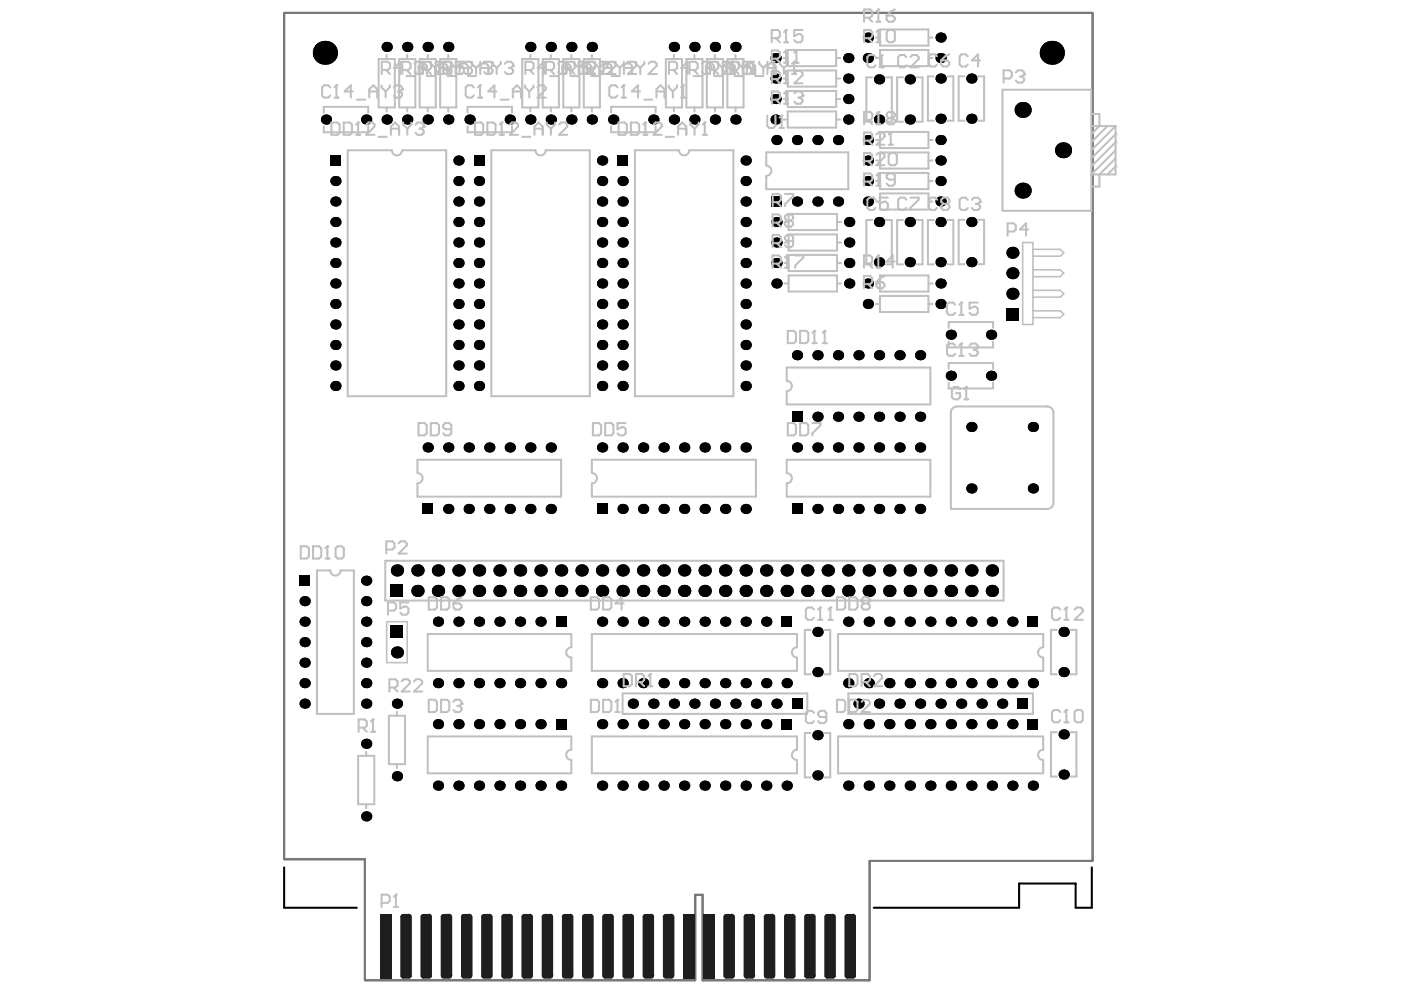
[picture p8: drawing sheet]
<svg xmlns="http://www.w3.org/2000/svg" width="297mm" height="210mm" viewBox="0 0 297 210" stroke-linecap="round" stroke-linejoin="round" font-family="sans-serif">
<path d="M60.2 2.8h171.5l-.1 179.7h-47.2l-.1 25.4h-35.3l-.1-18.2h-1.5l-.1 18.2-69.9-.1v-25.6l-17.2-.1z" fill="none" stroke="#787878" stroke-width=".43"/>
<path d="M147.3 189.6v18.2h-69.8v-25.7h-17.2v-179.3h171.3v179.6h-47.3v25.4h-35.3v-18.2" fill="none" stroke="#787878" stroke-width=".21"/>
<path d="M60.2 183.9v8.6h15.5M231.5 183.9v8.6h-3.4v-5.2h-12v5.2h-30.9" fill="none" stroke="#000" stroke-width=".43"/>
<g fill="#000">
<circle cx="68.9" cy="11.2" r="2.55"/>
<circle cx="82" cy="9.9" r="1.08"/>
<circle cx="86.3" cy="9.9" r="1.08"/>
<circle cx="90.7" cy="9.9" r="1.08"/>
<circle cx="95" cy="9.9" r="1.08"/>
<circle cx="112.4" cy="9.9" r="1.08"/>
<circle cx="116.8" cy="9.9" r="1.08"/>
<circle cx="121.1" cy="9.9" r="1.08"/>
<circle cx="125.5" cy="9.9" r="1.08"/>
<circle cx="142.9" cy="9.9" r="1.08"/>
<circle cx="147.2" cy="9.9" r="1.08"/>
<circle cx="151.6" cy="9.9" r="1.08"/>
<circle cx="155.9" cy="9.9" r="1.08"/>
<circle cx="164.4" cy="16.7" r="1.08"/>
<circle cx="164.4" cy="12.3" r="1.08"/>
<circle cx="179.9" cy="12.3" r="1.08"/>
<circle cx="179.9" cy="16.7" r="1.08"/>
<circle cx="184" cy="12.3" r="1.08"/>
<circle cx="184" cy="8" r="1.08"/>
<circle cx="186.4" cy="16.8" r="1.08"/>
<circle cx="192.9" cy="16.8" r="1.08"/>
<circle cx="199.4" cy="12.3" r="1.08"/>
<circle cx="199.4" cy="16.7" r="1.08"/>
<circle cx="199.4" cy="8" r="1.08"/>
<circle cx="206" cy="16.7" r="1.08"/>
<circle cx="223" cy="11.2" r="2.55"/>
<circle cx="69.1" cy="25.3" r="1.08"/>
<circle cx="71.1" cy="38.4" r="1.08"/>
<circle cx="77.6" cy="25.3" r="1.08"/>
<circle cx="82" cy="25.3" r="1.08"/>
<circle cx="86.3" cy="25.3" r="1.08"/>
<circle cx="90.7" cy="25.3" r="1.08"/>
<circle cx="95" cy="25.3" r="1.08"/>
<circle cx="97.2" cy="34" r="1.08"/>
<circle cx="97.2" cy="38.4" r="1.08"/>
<circle cx="99.6" cy="25.3" r="1.08"/>
<circle cx="101.6" cy="38.4" r="1.08"/>
<circle cx="108.1" cy="25.3" r="1.08"/>
<circle cx="112.4" cy="25.3" r="1.08"/>
<circle cx="116.8" cy="25.3" r="1.08"/>
<circle cx="121.1" cy="25.3" r="1.08"/>
<circle cx="125.5" cy="25.3" r="1.08"/>
<circle cx="127.7" cy="34" r="1.08"/>
<circle cx="127.7" cy="38.4" r="1.08"/>
<circle cx="130" cy="25.3" r="1.08"/>
<circle cx="132" cy="38.4" r="1.08"/>
<circle cx="138.5" cy="25.3" r="1.08"/>
<circle cx="142.9" cy="25.3" r="1.08"/>
<circle cx="147.2" cy="25.3" r="1.08"/>
<circle cx="151.6" cy="25.3" r="1.08"/>
<circle cx="155.9" cy="25.3" r="1.08"/>
<circle cx="158.1" cy="34" r="1.08"/>
<circle cx="158.1" cy="38.4" r="1.08"/>
<circle cx="164.4" cy="21" r="1.08"/>
<circle cx="164.4" cy="25.3" r="1.08"/>
<circle cx="164.6" cy="29.7" r="1.08"/>
<circle cx="169" cy="29.7" r="1.08"/>
<circle cx="173.3" cy="29.7" r="1.08"/>
<circle cx="177.7" cy="29.7" r="1.08"/>
<circle cx="179.9" cy="25.3" r="1.08"/>
<circle cx="179.9" cy="21" r="1.08"/>
<circle cx="184" cy="38.4" r="1.08"/>
<circle cx="184" cy="34" r="1.08"/>
<circle cx="184" cy="29.7" r="1.08"/>
<circle cx="186.4" cy="25.3" r="1.08"/>
<circle cx="192.9" cy="25.3" r="1.08"/>
<circle cx="199.4" cy="38.4" r="1.08"/>
<circle cx="199.4" cy="34" r="1.08"/>
<circle cx="199.4" cy="29.7" r="1.08"/>
<circle cx="199.4" cy="25.2" r="1.08"/>
<circle cx="206" cy="25.2" r="1.08"/>
<circle cx="216.8" cy="23.3" r="1.7"/>
<circle cx="225.4" cy="31.9" r="1.7"/>
<circle cx="71.1" cy="42.7" r="1.08"/>
<circle cx="71.1" cy="51.4" r="1.08"/>
<circle cx="71.1" cy="47.1" r="1.08"/>
<circle cx="71.1" cy="55.8" r="1.08"/>
<circle cx="97.2" cy="51.4" r="1.08"/>
<circle cx="97.2" cy="47.1" r="1.08"/>
<circle cx="97.2" cy="55.8" r="1.08"/>
<circle cx="97.2" cy="42.7" r="1.08"/>
<circle cx="101.6" cy="51.4" r="1.08"/>
<circle cx="101.6" cy="42.7" r="1.08"/>
<circle cx="101.6" cy="55.8" r="1.08"/>
<circle cx="101.6" cy="47.1" r="1.08"/>
<circle cx="127.7" cy="47.1" r="1.08"/>
<circle cx="127.7" cy="42.7" r="1.08"/>
<circle cx="127.7" cy="55.8" r="1.08"/>
<circle cx="127.7" cy="51.4" r="1.08"/>
<circle cx="132" cy="47.1" r="1.08"/>
<circle cx="132" cy="42.7" r="1.08"/>
<circle cx="132" cy="55.8" r="1.08"/>
<circle cx="132" cy="51.4" r="1.08"/>
<circle cx="158.1" cy="42.7" r="1.08"/>
<circle cx="158.1" cy="55.8" r="1.08"/>
<circle cx="158.1" cy="51.4" r="1.08"/>
<circle cx="158.1" cy="47.1" r="1.08"/>
<circle cx="164.6" cy="47.1" r="1.08"/>
<circle cx="164.6" cy="55.8" r="1.08"/>
<circle cx="164.6" cy="51.4" r="1.08"/>
<circle cx="169" cy="42.7" r="1.08"/>
<circle cx="173.3" cy="42.7" r="1.08"/>
<circle cx="177.7" cy="42.7" r="1.08"/>
<circle cx="180" cy="55.8" r="1.08"/>
<circle cx="180" cy="47.1" r="1.08"/>
<circle cx="180" cy="51.4" r="1.08"/>
<circle cx="184" cy="42.7" r="1.08"/>
<circle cx="186.4" cy="47.1" r="1.08"/>
<circle cx="186.4" cy="55.6" r="1.08"/>
<circle cx="192.9" cy="55.6" r="1.08"/>
<circle cx="192.9" cy="47.1" r="1.08"/>
<circle cx="199.4" cy="42.7" r="1.08"/>
<circle cx="199.4" cy="55.6" r="1.08"/>
<circle cx="199.4" cy="47.1" r="1.08"/>
<circle cx="206" cy="55.6" r="1.08"/>
<circle cx="206" cy="47.1" r="1.08"/>
<circle cx="214.7" cy="57.9" r="1.27"/>
<circle cx="214.7" cy="53.6" r="1.27"/>
<circle cx="216.8" cy="40.4" r="1.7"/>
<circle cx="71.1" cy="73.1" r="1.08"/>
<circle cx="71.1" cy="64.5" r="1.08"/>
<circle cx="71.1" cy="77.5" r="1.08"/>
<circle cx="71.1" cy="60.1" r="1.08"/>
<circle cx="71.1" cy="68.8" r="1.08"/>
<circle cx="97.2" cy="68.8" r="1.08"/>
<circle cx="97.2" cy="64.5" r="1.08"/>
<circle cx="97.2" cy="77.5" r="1.08"/>
<circle cx="97.2" cy="73.1" r="1.08"/>
<circle cx="97.2" cy="60.1" r="1.08"/>
<circle cx="101.6" cy="60.1" r="1.08"/>
<circle cx="101.6" cy="77.5" r="1.08"/>
<circle cx="101.6" cy="68.8" r="1.08"/>
<circle cx="101.6" cy="64.5" r="1.08"/>
<circle cx="101.6" cy="73.1" r="1.08"/>
<circle cx="127.7" cy="60.1" r="1.08"/>
<circle cx="127.7" cy="68.8" r="1.08"/>
<circle cx="127.7" cy="64.5" r="1.08"/>
<circle cx="127.7" cy="77.5" r="1.08"/>
<circle cx="127.7" cy="73.1" r="1.08"/>
<circle cx="132" cy="68.8" r="1.08"/>
<circle cx="132" cy="64.5" r="1.08"/>
<circle cx="132" cy="77.5" r="1.08"/>
<circle cx="132" cy="60.1" r="1.08"/>
<circle cx="132" cy="73.1" r="1.08"/>
<circle cx="158.1" cy="60.1" r="1.08"/>
<circle cx="158.1" cy="73.1" r="1.08"/>
<circle cx="158.1" cy="77.5" r="1.08"/>
<circle cx="158.1" cy="64.5" r="1.08"/>
<circle cx="158.1" cy="68.8" r="1.08"/>
<circle cx="164.6" cy="60.1" r="1.08"/>
<circle cx="169" cy="75.3" r="1.08"/>
<circle cx="173.3" cy="75.3" r="1.08"/>
<circle cx="177.7" cy="75.3" r="1.08"/>
<circle cx="180" cy="60.1" r="1.08"/>
<circle cx="182" cy="75.3" r="1.08"/>
<circle cx="184" cy="60.1" r="1.08"/>
<circle cx="184" cy="64.5" r="1.08"/>
<circle cx="186.4" cy="75.3" r="1.08"/>
<circle cx="190.7" cy="75.3" r="1.08"/>
<circle cx="195.1" cy="75.3" r="1.08"/>
<circle cx="199.4" cy="60.1" r="1.08"/>
<circle cx="199.4" cy="64.5" r="1.08"/>
<circle cx="201.6" cy="71" r="1.08"/>
<circle cx="201.6" cy="79.7" r="1.08"/>
<circle cx="210.1" cy="71" r="1.08"/>
<circle cx="210.1" cy="79.7" r="1.08"/>
<circle cx="214.7" cy="62.3" r="1.27"/>
<circle cx="71.1" cy="81.8" r="1.08"/>
<circle cx="90.7" cy="94.9" r="1.08"/>
<circle cx="95" cy="94.9" r="1.08"/>
<circle cx="97.2" cy="81.8" r="1.08"/>
<circle cx="99.4" cy="94.9" r="1.08"/>
<circle cx="101.6" cy="81.8" r="1.08"/>
<circle cx="103.7" cy="94.9" r="1.08"/>
<circle cx="108.1" cy="94.9" r="1.08"/>
<circle cx="112.4" cy="94.9" r="1.08"/>
<circle cx="116.8" cy="94.9" r="1.08"/>
<circle cx="127.7" cy="81.8" r="1.08"/>
<circle cx="127.7" cy="94.9" r="1.08"/>
<circle cx="132" cy="81.8" r="1.08"/>
<circle cx="132" cy="94.9" r="1.08"/>
<circle cx="136.4" cy="94.9" r="1.08"/>
<circle cx="140.7" cy="94.9" r="1.08"/>
<circle cx="145.1" cy="94.9" r="1.08"/>
<circle cx="149.4" cy="94.9" r="1.08"/>
<circle cx="153.8" cy="94.9" r="1.08"/>
<circle cx="158.1" cy="94.9" r="1.08"/>
<circle cx="158.1" cy="81.8" r="1.08"/>
<circle cx="169" cy="94.9" r="1.08"/>
<circle cx="173.3" cy="94.9" r="1.08"/>
<circle cx="173.3" cy="88.4" r="1.08"/>
<circle cx="177.7" cy="94.9" r="1.08"/>
<circle cx="177.7" cy="88.4" r="1.08"/>
<circle cx="182" cy="88.4" r="1.08"/>
<circle cx="182" cy="94.9" r="1.08"/>
<circle cx="186.4" cy="94.9" r="1.08"/>
<circle cx="186.4" cy="88.4" r="1.08"/>
<circle cx="190.7" cy="88.4" r="1.08"/>
<circle cx="190.7" cy="94.9" r="1.08"/>
<circle cx="195.1" cy="88.4" r="1.08"/>
<circle cx="195.1" cy="94.9" r="1.08"/>
<circle cx="206" cy="90.5" r="1.08"/>
<circle cx="219" cy="90.5" r="1.08"/>
<circle cx="95" cy="107.9" r="1.08"/>
<circle cx="99.4" cy="107.9" r="1.08"/>
<circle cx="103.7" cy="107.9" r="1.08"/>
<circle cx="108.1" cy="107.9" r="1.08"/>
<circle cx="112.4" cy="107.9" r="1.08"/>
<circle cx="116.8" cy="107.9" r="1.08"/>
<circle cx="132" cy="107.9" r="1.08"/>
<circle cx="136.4" cy="107.9" r="1.08"/>
<circle cx="140.7" cy="107.9" r="1.08"/>
<circle cx="145.1" cy="107.9" r="1.08"/>
<circle cx="149.4" cy="107.9" r="1.08"/>
<circle cx="153.8" cy="107.9" r="1.08"/>
<circle cx="158.1" cy="107.9" r="1.08"/>
<circle cx="173.3" cy="107.9" r="1.08"/>
<circle cx="177.7" cy="107.9" r="1.08"/>
<circle cx="182" cy="107.9" r="1.08"/>
<circle cx="186.4" cy="107.9" r="1.08"/>
<circle cx="190.7" cy="107.9" r="1.08"/>
<circle cx="195.1" cy="107.9" r="1.08"/>
<circle cx="206" cy="103.6" r="1.08"/>
<circle cx="219" cy="103.6" r="1.08"/>
<circle cx="64.6" cy="136.2" r="1.08"/>
<circle cx="64.6" cy="127.5" r="1.08"/>
<circle cx="64.6" cy="131.8" r="1.08"/>
<circle cx="77.6" cy="127.5" r="1.08"/>
<circle cx="77.6" cy="131.8" r="1.08"/>
<circle cx="77.6" cy="123.1" r="1.08"/>
<circle cx="77.6" cy="136.2" r="1.08"/>
<circle cx="84.2" cy="120.9" r="1.3"/>
<circle cx="84.2" cy="138.3" r="1.27"/>
<circle cx="88.5" cy="125.3" r="1.3"/>
<circle cx="88.5" cy="120.9" r="1.3"/>
<circle cx="92.9" cy="125.3" r="1.3"/>
<circle cx="92.9" cy="120.9" r="1.3"/>
<circle cx="92.9" cy="131.8" r="1.08"/>
<circle cx="97.2" cy="125.3" r="1.3"/>
<circle cx="97.2" cy="120.9" r="1.3"/>
<circle cx="97.2" cy="131.8" r="1.08"/>
<circle cx="101.6" cy="120.9" r="1.3"/>
<circle cx="101.6" cy="125.3" r="1.3"/>
<circle cx="101.6" cy="131.8" r="1.08"/>
<circle cx="105.9" cy="125.3" r="1.3"/>
<circle cx="105.9" cy="120.9" r="1.3"/>
<circle cx="105.9" cy="131.8" r="1.08"/>
<circle cx="110.3" cy="120.9" r="1.3"/>
<circle cx="110.3" cy="125.3" r="1.3"/>
<circle cx="110.3" cy="131.8" r="1.08"/>
<circle cx="114.6" cy="131.8" r="1.08"/>
<circle cx="114.6" cy="125.3" r="1.3"/>
<circle cx="114.6" cy="120.9" r="1.3"/>
<circle cx="119" cy="125.3" r="1.3"/>
<circle cx="119" cy="120.9" r="1.3"/>
<circle cx="123.3" cy="125.3" r="1.3"/>
<circle cx="123.3" cy="120.9" r="1.3"/>
<circle cx="127.7" cy="131.8" r="1.08"/>
<circle cx="127.7" cy="120.9" r="1.3"/>
<circle cx="127.7" cy="125.3" r="1.3"/>
<circle cx="132" cy="125.3" r="1.3"/>
<circle cx="132" cy="120.9" r="1.3"/>
<circle cx="132" cy="131.8" r="1.08"/>
<circle cx="136.4" cy="131.8" r="1.08"/>
<circle cx="136.4" cy="125.3" r="1.3"/>
<circle cx="136.4" cy="120.9" r="1.3"/>
<circle cx="140.7" cy="125.3" r="1.3"/>
<circle cx="140.7" cy="120.9" r="1.3"/>
<circle cx="140.7" cy="131.8" r="1.08"/>
<circle cx="145.1" cy="131.8" r="1.08"/>
<circle cx="145.1" cy="120.9" r="1.3"/>
<circle cx="145.1" cy="125.3" r="1.3"/>
<circle cx="149.4" cy="131.8" r="1.08"/>
<circle cx="149.4" cy="125.3" r="1.3"/>
<circle cx="149.4" cy="120.9" r="1.3"/>
<circle cx="153.8" cy="131.8" r="1.08"/>
<circle cx="153.8" cy="125.3" r="1.3"/>
<circle cx="153.8" cy="120.9" r="1.3"/>
<circle cx="158.1" cy="125.3" r="1.3"/>
<circle cx="158.1" cy="120.9" r="1.3"/>
<circle cx="158.1" cy="131.8" r="1.08"/>
<circle cx="162.5" cy="131.8" r="1.08"/>
<circle cx="162.5" cy="120.9" r="1.3"/>
<circle cx="162.5" cy="125.3" r="1.3"/>
<circle cx="166.8" cy="120.9" r="1.3"/>
<circle cx="166.8" cy="125.3" r="1.3"/>
<circle cx="171.2" cy="120.9" r="1.3"/>
<circle cx="171.2" cy="125.3" r="1.3"/>
<circle cx="173.3" cy="134" r="1.08"/>
<circle cx="175.5" cy="125.3" r="1.3"/>
<circle cx="175.5" cy="120.9" r="1.3"/>
<circle cx="179.9" cy="131.8" r="1.08"/>
<circle cx="179.9" cy="125.3" r="1.3"/>
<circle cx="179.9" cy="120.9" r="1.3"/>
<circle cx="184.2" cy="131.8" r="1.08"/>
<circle cx="184.2" cy="125.3" r="1.3"/>
<circle cx="184.2" cy="120.9" r="1.3"/>
<circle cx="188.6" cy="125.3" r="1.3"/>
<circle cx="188.6" cy="120.9" r="1.3"/>
<circle cx="188.6" cy="131.8" r="1.08"/>
<circle cx="192.9" cy="131.8" r="1.08"/>
<circle cx="192.9" cy="120.9" r="1.3"/>
<circle cx="192.9" cy="125.3" r="1.3"/>
<circle cx="197.3" cy="131.8" r="1.08"/>
<circle cx="197.3" cy="125.3" r="1.3"/>
<circle cx="197.3" cy="120.9" r="1.3"/>
<circle cx="201.6" cy="131.8" r="1.08"/>
<circle cx="201.6" cy="125.3" r="1.3"/>
<circle cx="201.6" cy="120.9" r="1.3"/>
<circle cx="206" cy="131.8" r="1.08"/>
<circle cx="206" cy="125.3" r="1.3"/>
<circle cx="206" cy="120.9" r="1.3"/>
<circle cx="210.3" cy="125.3" r="1.3"/>
<circle cx="210.3" cy="120.9" r="1.3"/>
<circle cx="210.3" cy="131.8" r="1.08"/>
<circle cx="214.7" cy="131.8" r="1.08"/>
<circle cx="225.5" cy="134" r="1.08"/>
<circle cx="64.6" cy="144.8" r="1.08"/>
<circle cx="64.6" cy="140.5" r="1.08"/>
<circle cx="64.6" cy="149.2" r="1.08"/>
<circle cx="77.6" cy="144.8" r="1.08"/>
<circle cx="77.6" cy="149.2" r="1.08"/>
<circle cx="77.6" cy="157.7" r="1.08"/>
<circle cx="77.6" cy="140.5" r="1.08"/>
<circle cx="84.2" cy="149.2" r="1.08"/>
<circle cx="92.9" cy="144.8" r="1.08"/>
<circle cx="92.9" cy="153.5" r="1.08"/>
<circle cx="97.2" cy="144.8" r="1.08"/>
<circle cx="97.2" cy="153.5" r="1.08"/>
<circle cx="101.6" cy="153.5" r="1.08"/>
<circle cx="101.6" cy="144.8" r="1.08"/>
<circle cx="105.9" cy="144.8" r="1.08"/>
<circle cx="105.9" cy="153.5" r="1.08"/>
<circle cx="110.3" cy="144.8" r="1.08"/>
<circle cx="110.3" cy="153.5" r="1.08"/>
<circle cx="114.6" cy="153.5" r="1.08"/>
<circle cx="114.6" cy="144.8" r="1.08"/>
<circle cx="119" cy="144.8" r="1.08"/>
<circle cx="127.7" cy="144.8" r="1.08"/>
<circle cx="127.7" cy="153.5" r="1.08"/>
<circle cx="132" cy="144.8" r="1.08"/>
<circle cx="132" cy="153.5" r="1.08"/>
<circle cx="134.2" cy="149.2" r="1.08"/>
<circle cx="136.4" cy="153.5" r="1.08"/>
<circle cx="136.4" cy="144.8" r="1.08"/>
<circle cx="138.5" cy="149.2" r="1.08"/>
<circle cx="140.7" cy="153.5" r="1.08"/>
<circle cx="140.7" cy="144.8" r="1.08"/>
<circle cx="142.9" cy="149.2" r="1.08"/>
<circle cx="145.1" cy="153.5" r="1.08"/>
<circle cx="145.1" cy="144.8" r="1.08"/>
<circle cx="147.2" cy="149.2" r="1.08"/>
<circle cx="149.4" cy="144.8" r="1.08"/>
<circle cx="149.4" cy="153.5" r="1.08"/>
<circle cx="151.6" cy="149.2" r="1.08"/>
<circle cx="153.8" cy="144.8" r="1.08"/>
<circle cx="153.8" cy="153.5" r="1.08"/>
<circle cx="155.9" cy="149.2" r="1.08"/>
<circle cx="158.1" cy="144.8" r="1.08"/>
<circle cx="158.1" cy="153.5" r="1.08"/>
<circle cx="160.3" cy="149.2" r="1.08"/>
<circle cx="162.5" cy="144.8" r="1.08"/>
<circle cx="162.5" cy="153.5" r="1.08"/>
<circle cx="164.6" cy="149.2" r="1.08"/>
<circle cx="166.8" cy="144.8" r="1.08"/>
<circle cx="173.3" cy="155.9" r="1.08"/>
<circle cx="173.3" cy="142.5" r="1.08"/>
<circle cx="179.9" cy="153.5" r="1.08"/>
<circle cx="179.9" cy="144.8" r="1.08"/>
<circle cx="182" cy="149.2" r="1.08"/>
<circle cx="184.2" cy="153.5" r="1.08"/>
<circle cx="184.2" cy="144.8" r="1.08"/>
<circle cx="186.4" cy="149.2" r="1.08"/>
<circle cx="188.6" cy="153.5" r="1.08"/>
<circle cx="188.6" cy="144.8" r="1.08"/>
<circle cx="190.7" cy="149.2" r="1.08"/>
<circle cx="192.9" cy="144.8" r="1.08"/>
<circle cx="192.9" cy="153.5" r="1.08"/>
<circle cx="195.1" cy="149.2" r="1.08"/>
<circle cx="197.3" cy="144.8" r="1.08"/>
<circle cx="197.3" cy="153.5" r="1.08"/>
<circle cx="199.4" cy="149.2" r="1.08"/>
<circle cx="201.6" cy="144.8" r="1.08"/>
<circle cx="201.6" cy="153.5" r="1.08"/>
<circle cx="203.8" cy="149.2" r="1.08"/>
<circle cx="206" cy="144.8" r="1.08"/>
<circle cx="206" cy="153.5" r="1.08"/>
<circle cx="208.1" cy="149.2" r="1.08"/>
<circle cx="210.3" cy="153.5" r="1.08"/>
<circle cx="210.3" cy="144.8" r="1.08"/>
<circle cx="212.5" cy="149.2" r="1.08"/>
<circle cx="214.7" cy="144.8" r="1.08"/>
<circle cx="214.7" cy="153.5" r="1.08"/>
<circle cx="219" cy="144.8" r="1.08"/>
<circle cx="225.5" cy="155.7" r="1.08"/>
<circle cx="225.5" cy="142.5" r="1.08"/>
<circle cx="77.6" cy="173.1" r="1.08"/>
<circle cx="84.2" cy="164.6" r="1.08"/>
<circle cx="92.9" cy="166.6" r="1.08"/>
<circle cx="97.2" cy="166.6" r="1.08"/>
<circle cx="101.6" cy="166.6" r="1.08"/>
<circle cx="105.9" cy="166.6" r="1.08"/>
<circle cx="110.3" cy="166.6" r="1.08"/>
<circle cx="114.6" cy="166.6" r="1.08"/>
<circle cx="119" cy="166.6" r="1.08"/>
<circle cx="127.7" cy="166.6" r="1.08"/>
<circle cx="132" cy="166.6" r="1.08"/>
<circle cx="136.4" cy="166.6" r="1.08"/>
<circle cx="140.7" cy="166.6" r="1.08"/>
<circle cx="145.1" cy="166.6" r="1.08"/>
<circle cx="149.4" cy="166.6" r="1.08"/>
<circle cx="153.8" cy="166.6" r="1.08"/>
<circle cx="158.1" cy="166.6" r="1.08"/>
<circle cx="162.5" cy="166.6" r="1.08"/>
<circle cx="166.8" cy="166.6" r="1.08"/>
<circle cx="173.3" cy="164.4" r="1.08"/>
<circle cx="179.9" cy="166.6" r="1.08"/>
<circle cx="184.2" cy="166.6" r="1.08"/>
<circle cx="188.6" cy="166.6" r="1.08"/>
<circle cx="192.9" cy="166.6" r="1.08"/>
<circle cx="197.3" cy="166.6" r="1.08"/>
<circle cx="201.6" cy="166.6" r="1.08"/>
<circle cx="206" cy="166.6" r="1.08"/>
<circle cx="210.3" cy="166.6" r="1.08"/>
<circle cx="214.7" cy="166.6" r="1.08"/>
<circle cx="219" cy="166.6" r="1.08"/>
<circle cx="225.5" cy="164.2" r="1.08"/>
</g>
<g fill="#000">
<path d="M70 32.9h2.2v2.2h-2.2z" fill-rule="evenodd"/>
<path d="M100.5 32.9h2.1v2.2h-2.1z" fill-rule="evenodd"/>
<path d="M130.9 32.9h2.2v2.2h-2.2z" fill-rule="evenodd"/>
<path d="M163.5 41.6h2.2v2.2h-2.2z" fill-rule="evenodd"/>
<path d="M213.4 65.3h2.5v2.6h-2.5z" fill-rule="evenodd"/>
<path d="M167.9 87.3h2.2v2.1h-2.2z" fill-rule="evenodd"/>
<path d="M89.6 106.8h2.2v2.2h-2.2z" fill-rule="evenodd"/>
<path d="M126.6 106.8h2.1v2.2h-2.1z" fill-rule="evenodd"/>
<path d="M167.9 106.8h2.2v2.2h-2.2z" fill-rule="evenodd"/>
<path d="M63.5 122h2.2v2.2h-2.2z" fill-rule="evenodd"/>
<path d="M82.9 132.7h2.5v2.6h-2.5z" fill-rule="evenodd"/>
<path d="M82.9 124h2.6v2.6h-2.6z" fill-rule="evenodd"/>
<path d="M117.9 130.7h2.1v2.2h-2.1z" fill-rule="evenodd"/>
<path d="M165.7 130.7h2.2v2.2h-2.2z" fill-rule="evenodd"/>
<path d="M217.9 130.7h2.2v2.2h-2.2z" fill-rule="evenodd"/>
<path d="M117.9 152.5h2.1v2.1h-2.1z" fill-rule="evenodd"/>
<path d="M165.7 152.5h2.2v2.1h-2.2z" fill-rule="evenodd"/>
<path d="M167.9 148.1h2.2v2.2h-2.2z" fill-rule="evenodd"/>
<path d="M215.7 148.1h2.2v2.2h-2.2z" fill-rule="evenodd"/>
<path d="M217.9 152.5h2.2v2.1h-2.2z" fill-rule="evenodd"/>
</g>
<g fill="#5a5a5a">
<path d="M84.9 194.4l.6-.6h1.2l.6 .6v12.5l-.6 .6h-1.2l-.6-.6z" fill-rule="evenodd"/>
<path d="M106.3 194.4l.6-.6h1.2l.6 .6v12.5l-.6 .6h-1.2l-.6-.6z" fill-rule="evenodd"/>
<path d="M123.4 194.4l.6-.6h1.2l.6 .6v12.5l-.6 .6h-1.2l-.6-.6z" fill-rule="evenodd"/>
<path d="M140.6 194.4l.6-.6h1.2l.6 .6v12.5l-.6 .6h-1.2l-.6-.6z" fill-rule="evenodd"/>
<path d="M162 194.4l.6-.6h1.2l.6 .6v12.5l-.6 .6h-1.2l-.6-.6z" fill-rule="evenodd"/>
<path d="M179.1 194.4l.6-.6h1.2l.6 .6v12.5l-.6 .6h-1.2l-.6-.6z" fill-rule="evenodd"/>
<path d="M80.6 193.8h2.4v13.7h-2.4z" fill-rule="evenodd"/>
<path d="M97.7 194.4l.6-.6h1.2l.6 .6v12.5l-.6 .6h-1.2l-.6-.6z" fill-rule="evenodd"/>
<path d="M93.5 194.4l.6-.6h1.2l.6 .6v12.5l-.6 .6h-1.2l-.6-.6z" fill-rule="evenodd"/>
<path d="M114.9 194.4l.6-.6h1.2l.6 .6v12.5l-.6 .6h-1.2l-.6-.6z" fill-rule="evenodd"/>
<path d="M110.6 194.4l.6-.6h1.2l.6 .6v12.5l-.6 .6h-1.2l-.6-.6z" fill-rule="evenodd"/>
<path d="M127.7 194.4l.6-.6h1.2l.6 .6v12.5l-.6 .6h-1.2l-.6-.6z" fill-rule="evenodd"/>
<path d="M119.1 194.4l.6-.6h1.2l.6 .6v12.5l-.6 .6h-1.2l-.6-.6z" fill-rule="evenodd"/>
<path d="M136.3 194.4l.6-.6h1.2l.6 .6v12.5l-.6 .6h-1.2l-.6-.6z" fill-rule="evenodd"/>
<path d="M132 194.4l.6-.6h1.2l.6 .6v12.5l-.6 .6h-1.2l-.6-.6z" fill-rule="evenodd"/>
<path d="M153.4 194.4l.6-.6h1.2l.6 .6v12.5l-.6 .6h-1.2l-.6-.6z" fill-rule="evenodd"/>
<path d="M149.1 193.8h2.4v13.7h-2.4z" fill-rule="evenodd"/>
<path d="M170.5 194.4l.6-.6h1.2l.6 .6v12.5l-.6 .6h-1.2l-.6-.6z" fill-rule="evenodd"/>
<path d="M166.2 194.4l.6-.6h1.2l.6 .6v12.5l-.6 .6h-1.2l-.6-.6z" fill-rule="evenodd"/>
<path d="M174.8 194.4l.6-.6h1.2l.6 .6v12.5l-.6 .6h-1.2l-.6-.6z" fill-rule="evenodd"/>
<path d="M102 194.4l.6-.6h1.2l.6 .6v12.5l-.6 .6h-1.2l-.6-.6z" fill-rule="evenodd"/>
<path d="M89.2 194.4l.6-.6h1.2l.6 .6v12.5l-.6 .6h-1.2l-.6-.6z" fill-rule="evenodd"/>
<path d="M157.7 194.4l.6-.6h1.2l.6 .6v12.5l-.6 .6h-1.2l-.6-.6z" fill-rule="evenodd"/>
<path d="M144.8 193.8h2.4v13.7h-2.4z" fill-rule="evenodd"/>
</g>
<g fill="#5a5a5a">
<path d="M86.7 193.8v.6zM86.7 193.8a.6 .6 0 0 1 .6 .6h-.6z"/>
<path d="M84.9 194.4h.6zM85.1 194l.4-.2v.6h-.6z"/>
<path d="M85.5 206.9v.6zM84.9 206.9h.6v.6a.6 .6 0 0 1-.6-.6z"/>
<path d="M86.7 206.9h.6zM86.7 206.9h.6a.6 .6 0 0 1-.6 .6z"/>
<path d="M108.1 193.8v.6zM108.1 193.8a.6 .6 0 0 1 .6 .6h-.6z"/>
<path d="M106.3 194.4h.6zM106.5 194l.4-.2v.6h-.6z"/>
<path d="M106.9 206.9v.6zM106.3 206.9h.6v.6a.6 .6 0 0 1-.6-.6z"/>
<path d="M108.1 206.9h.6zM108.1 206.9h.6a.6 .6 0 0 1-.6 .6z"/>
<path d="M125.2 193.8v.6zM125.2 193.8a.6 .6 0 0 1 .6 .6h-.6z"/>
<path d="M123.4 194.4h.6zM123.6 194l.4-.2v.6h-.6z"/>
<path d="M124 206.9v.6zM123.4 206.9h.6v.6a.6 .6 0 0 1-.6-.6z"/>
<path d="M125.2 206.9h.6zM125.2 206.9h.6a.6 .6 0 0 1-.6 .6z"/>
<path d="M142.4 193.8v.6zM142.4 193.8a.6 .6 0 0 1 .6 .6h-.6z"/>
<path d="M140.6 194.4h.6zM140.7 194l.5-.2v.6h-.6z"/>
<path d="M141.2 206.9v.6zM140.6 206.9h.6v.6a.6 .6 0 0 1-.6-.6z"/>
<path d="M142.4 206.9h.6zM142.4 206.9h.6a.6 .6 0 0 1-.6 .6z"/>
<path d="M163.8 193.8v.6zM163.8 193.8a.6 .6 0 0 1 .6 .6h-.6z"/>
<path d="M162 194.4h.6zM162.1 194l.5-.2v.6h-.6z"/>
<path d="M162.6 206.9v.6zM162 206.9h.6v.6a.6 .6 0 0 1-.6-.6z"/>
<path d="M163.8 206.9h.6zM163.8 206.9h.6a.6 .6 0 0 1-.6 .6z"/>
<path d="M180.9 193.8v.6zM180.9 193.8a.6 .6 0 0 1 .6 .6h-.6z"/>
<path d="M179.1 194.4h.6zM179.3 194l.4-.2v.6h-.6z"/>
<path d="M179.7 206.9v.6zM179.1 206.9h.6v.6a.6 .6 0 0 1-.6-.6z"/>
<path d="M180.9 206.9h.6zM180.9 206.9h.6a.6 .6 0 0 1-.6 .6z"/>
<path d="M99.5 193.8v.6zM99.5 193.8a.6 .6 0 0 1 .6 .6h-.6z"/>
<path d="M97.7 194.4h.6zM97.9 194l.4-.2v.6h-.6z"/>
<path d="M98.3 206.9v.6zM97.7 206.9h.6v.6a.6 .6 0 0 1-.6-.6z"/>
<path d="M99.5 206.9h.6zM99.5 206.9h.6a.6 .6 0 0 1-.6 .6z"/>
<path d="M95.3 193.8v.6zM95.3 193.8a.6 .6 0 0 1 .6 .6h-.6z"/>
<path d="M93.5 194.4h.6zM93.6 194l.5-.2v.6h-.6z"/>
<path d="M94.1 206.9v.6zM93.5 206.9h.6v.6a.6 .6 0 0 1-.6-.6z"/>
<path d="M95.3 206.9h.6zM95.3 206.9h.6a.6 .6 0 0 1-.6 .6z"/>
<path d="M116.7 193.8v.6zM116.7 193.8a.6 .6 0 0 1 .6 .6h-.6z"/>
<path d="M114.9 194.4h.6zM115 194l.5-.2v.6h-.6z"/>
<path d="M115.5 206.9v.6zM114.9 206.9h.6v.6a.6 .6 0 0 1-.6-.6z"/>
<path d="M116.7 206.9h.6zM116.7 206.9h.6a.6 .6 0 0 1-.6 .6z"/>
<path d="M112.4 193.8v.6zM112.4 193.8a.6 .6 0 0 1 .6 .6h-.6z"/>
<path d="M110.6 194.4h.6zM110.8 194l.4-.2v.6h-.6z"/>
<path d="M111.2 206.9v.6zM110.6 206.9h.6v.6a.6 .6 0 0 1-.6-.6z"/>
<path d="M112.4 206.9h.6zM112.4 206.9h.6a.6 .6 0 0 1-.6 .6z"/>
<path d="M129.5 193.8v.6zM129.5 193.8a.6 .6 0 0 1 .6 .6h-.6z"/>
<path d="M127.7 194.4h.6zM127.9 194l.4-.2v.6h-.6z"/>
<path d="M128.3 206.9v.6zM127.7 206.9h.6v.6a.6 .6 0 0 1-.6-.6z"/>
<path d="M129.5 206.9h.6zM129.5 206.9h.6a.6 .6 0 0 1-.6 .6z"/>
<path d="M120.9 193.8v.6zM120.9 193.8a.6 .6 0 0 1 .6 .6h-.6z"/>
<path d="M119.1 194.4h.6zM119.3 194l.4-.2v.6h-.6z"/>
<path d="M119.7 206.9v.6zM119.1 206.9h.6v.6a.6 .6 0 0 1-.6-.6z"/>
<path d="M120.9 206.9h.6zM120.9 206.9h.6a.6 .6 0 0 1-.6 .6z"/>
<path d="M138.1 193.8v.6zM138.1 193.8a.6 .6 0 0 1 .6 .6h-.6z"/>
<path d="M136.3 194.4h.6zM136.4 194l.5-.2v.6h-.6z"/>
<path d="M136.9 206.9v.6zM136.3 206.9h.6v.6a.6 .6 0 0 1-.6-.6z"/>
<path d="M138.1 206.9h.6zM138.1 206.9h.6a.6 .6 0 0 1-.6 .6z"/>
<path d="M133.8 193.8v.6zM133.8 193.8a.6 .6 0 0 1 .6 .6h-.6z"/>
<path d="M132 194.4h.6zM132.2 194l.4-.2v.6h-.6z"/>
<path d="M132.6 206.9v.6zM132 206.9h.6v.6a.6 .6 0 0 1-.6-.6z"/>
<path d="M133.8 206.9h.6zM133.8 206.9h.6a.6 .6 0 0 1-.6 .6z"/>
<path d="M155.2 193.8v.6zM155.2 193.8a.6 .6 0 0 1 .6 .6h-.6z"/>
<path d="M153.4 194.4h.6zM153.6 194l.4-.2v.6h-.6z"/>
<path d="M154 206.9v.6zM153.4 206.9h.6v.6a.6 .6 0 0 1-.6-.6z"/>
<path d="M155.2 206.9h.6zM155.2 206.9h.6a.6 .6 0 0 1-.6 .6z"/>
<path d="M172.3 193.8v.6zM172.3 193.8a.6 .6 0 0 1 .6 .6h-.6z"/>
<path d="M170.5 194.4h.6zM170.7 194l.4-.2v.6h-.6z"/>
<path d="M171.1 206.9v.6zM170.5 206.9h.6v.6a.6 .6 0 0 1-.6-.6z"/>
<path d="M172.3 206.9h.6zM172.3 206.9h.6a.6 .6 0 0 1-.6 .6z"/>
<path d="M168 193.8v.6zM168 193.8a.6 .6 0 0 1 .6 .6h-.6z"/>
<path d="M166.2 194.4h.6zM166.4 194l.4-.2v.6h-.6z"/>
<path d="M166.8 206.9v.6zM166.2 206.9h.6v.6a.6 .6 0 0 1-.6-.6z"/>
<path d="M168 206.9h.6zM168 206.9h.6a.6 .6 0 0 1-.6 .6z"/>
<path d="M176.6 193.8v.6zM176.6 193.8a.6 .6 0 0 1 .6 .6h-.6z"/>
<path d="M174.8 194.4h.6zM175 194l.4-.2v.6h-.6z"/>
<path d="M175.4 206.9v.6zM174.8 206.9h.6v.6a.6 .6 0 0 1-.6-.6z"/>
<path d="M176.6 206.9h.6zM176.6 206.9h.6a.6 .6 0 0 1-.6 .6z"/>
<path d="M103.8 193.8v.6zM103.8 193.8a.6 .6 0 0 1 .6 .6h-.6z"/>
<path d="M102 194.4h.6zM102.2 194l.4-.2v.6h-.6z"/>
<path d="M102.6 206.9v.6zM102 206.9h.6v.6a.6 .6 0 0 1-.6-.6z"/>
<path d="M103.8 206.9h.6zM103.8 206.9h.6a.6 .6 0 0 1-.6 .6z"/>
<path d="M91 193.8v.6zM91 193.8a.6 .6 0 0 1 .6 .6h-.6z"/>
<path d="M89.2 194.4h.6zM89.4 194l.4-.2v.6h-.6z"/>
<path d="M89.8 206.9v.6zM89.2 206.9h.6v.6a.6 .6 0 0 1-.6-.6z"/>
<path d="M91 206.9h.6zM91 206.9h.6a.6 .6 0 0 1-.6 .6z"/>
<path d="M159.5 193.8v.6zM159.5 193.8a.6 .6 0 0 1 .6 .6h-.6z"/>
<path d="M157.7 194.4h.6zM157.9 194l.4-.2v.6h-.6z"/>
<path d="M158.3 206.9v.6zM157.7 206.9h.6v.6a.6 .6 0 0 1-.6-.6z"/>
<path d="M159.5 206.9h.6zM159.5 206.9h.6a.6 .6 0 0 1-.6 .6z"/>
</g>
<g fill="#000">
<circle cx="68.9" cy="11.2" r="2.55"/>
<circle cx="82" cy="9.9" r="1.08"/>
<circle cx="86.3" cy="9.9" r="1.08"/>
<circle cx="90.7" cy="9.9" r="1.08"/>
<circle cx="95" cy="9.9" r="1.08"/>
<circle cx="112.4" cy="9.9" r="1.08"/>
<circle cx="116.8" cy="9.9" r="1.08"/>
<circle cx="121.1" cy="9.9" r="1.08"/>
<circle cx="125.5" cy="9.9" r="1.08"/>
<circle cx="142.9" cy="9.9" r="1.08"/>
<circle cx="147.2" cy="9.9" r="1.08"/>
<circle cx="151.6" cy="9.9" r="1.08"/>
<circle cx="155.9" cy="9.9" r="1.08"/>
<circle cx="164.4" cy="16.7" r="1.08"/>
<circle cx="164.4" cy="12.3" r="1.08"/>
<circle cx="179.9" cy="12.3" r="1.08"/>
<circle cx="179.9" cy="16.7" r="1.08"/>
<circle cx="184" cy="12.3" r="1.08"/>
<circle cx="184" cy="8" r="1.08"/>
<circle cx="186.4" cy="16.8" r="1.08"/>
<circle cx="192.9" cy="16.8" r="1.08"/>
<circle cx="199.4" cy="12.3" r="1.08"/>
<circle cx="199.4" cy="16.7" r="1.08"/>
<circle cx="199.4" cy="8" r="1.08"/>
<circle cx="206" cy="16.7" r="1.08"/>
<circle cx="223" cy="11.2" r="2.55"/>
<circle cx="69.1" cy="25.3" r="1.08"/>
<circle cx="71.1" cy="38.4" r="1.08"/>
<circle cx="77.6" cy="25.3" r="1.08"/>
<circle cx="82" cy="25.3" r="1.08"/>
<circle cx="86.3" cy="25.3" r="1.08"/>
<circle cx="90.7" cy="25.3" r="1.08"/>
<circle cx="95" cy="25.3" r="1.08"/>
<circle cx="97.2" cy="34" r="1.08"/>
<circle cx="97.2" cy="38.4" r="1.08"/>
<circle cx="99.6" cy="25.3" r="1.08"/>
<circle cx="101.6" cy="38.4" r="1.08"/>
<circle cx="108.1" cy="25.3" r="1.08"/>
<circle cx="112.4" cy="25.3" r="1.08"/>
<circle cx="116.8" cy="25.3" r="1.08"/>
<circle cx="121.1" cy="25.3" r="1.08"/>
<circle cx="125.5" cy="25.3" r="1.08"/>
<circle cx="127.7" cy="34" r="1.08"/>
<circle cx="127.7" cy="38.4" r="1.08"/>
<circle cx="130" cy="25.3" r="1.08"/>
<circle cx="132" cy="38.4" r="1.08"/>
<circle cx="138.5" cy="25.3" r="1.08"/>
<circle cx="142.9" cy="25.3" r="1.08"/>
<circle cx="147.2" cy="25.3" r="1.08"/>
<circle cx="151.6" cy="25.3" r="1.08"/>
<circle cx="155.9" cy="25.3" r="1.08"/>
<circle cx="158.1" cy="34" r="1.08"/>
<circle cx="158.1" cy="38.4" r="1.08"/>
<circle cx="164.4" cy="21" r="1.08"/>
<circle cx="164.4" cy="25.3" r="1.08"/>
<circle cx="164.6" cy="29.7" r="1.08"/>
<circle cx="169" cy="29.7" r="1.08"/>
<circle cx="173.3" cy="29.7" r="1.08"/>
<circle cx="177.7" cy="29.7" r="1.08"/>
<circle cx="179.9" cy="25.3" r="1.08"/>
<circle cx="179.9" cy="21" r="1.08"/>
<circle cx="184" cy="38.4" r="1.08"/>
<circle cx="184" cy="34" r="1.08"/>
<circle cx="184" cy="29.7" r="1.08"/>
<circle cx="186.4" cy="25.3" r="1.08"/>
<circle cx="192.9" cy="25.3" r="1.08"/>
<circle cx="199.4" cy="38.4" r="1.08"/>
<circle cx="199.4" cy="34" r="1.08"/>
<circle cx="199.4" cy="29.7" r="1.08"/>
<circle cx="199.4" cy="25.2" r="1.08"/>
<circle cx="206" cy="25.2" r="1.08"/>
<circle cx="216.8" cy="23.3" r="1.7"/>
<circle cx="225.4" cy="31.9" r="1.7"/>
<circle cx="71.1" cy="42.7" r="1.08"/>
<circle cx="71.1" cy="51.4" r="1.08"/>
<circle cx="71.1" cy="47.1" r="1.08"/>
<circle cx="71.1" cy="55.8" r="1.08"/>
<circle cx="97.2" cy="51.4" r="1.08"/>
<circle cx="97.2" cy="47.1" r="1.08"/>
<circle cx="97.2" cy="55.8" r="1.08"/>
<circle cx="97.2" cy="42.7" r="1.08"/>
<circle cx="101.6" cy="51.4" r="1.08"/>
<circle cx="101.6" cy="42.7" r="1.08"/>
<circle cx="101.6" cy="55.8" r="1.08"/>
<circle cx="101.6" cy="47.1" r="1.08"/>
<circle cx="127.7" cy="47.1" r="1.08"/>
<circle cx="127.7" cy="42.7" r="1.08"/>
<circle cx="127.7" cy="55.8" r="1.08"/>
<circle cx="127.7" cy="51.4" r="1.08"/>
<circle cx="132" cy="47.1" r="1.08"/>
<circle cx="132" cy="42.7" r="1.08"/>
<circle cx="132" cy="55.8" r="1.08"/>
<circle cx="132" cy="51.4" r="1.08"/>
<circle cx="158.1" cy="42.7" r="1.08"/>
<circle cx="158.1" cy="55.8" r="1.08"/>
<circle cx="158.1" cy="51.4" r="1.08"/>
<circle cx="158.1" cy="47.1" r="1.08"/>
<circle cx="164.6" cy="47.1" r="1.08"/>
<circle cx="164.6" cy="55.8" r="1.08"/>
<circle cx="164.6" cy="51.4" r="1.08"/>
<circle cx="169" cy="42.7" r="1.08"/>
<circle cx="173.3" cy="42.7" r="1.08"/>
<circle cx="177.7" cy="42.7" r="1.08"/>
<circle cx="180" cy="55.8" r="1.08"/>
<circle cx="180" cy="47.1" r="1.08"/>
<circle cx="180" cy="51.4" r="1.08"/>
<circle cx="184" cy="42.7" r="1.08"/>
<circle cx="186.4" cy="47.1" r="1.08"/>
<circle cx="186.4" cy="55.6" r="1.08"/>
<circle cx="192.9" cy="55.6" r="1.08"/>
<circle cx="192.9" cy="47.1" r="1.08"/>
<circle cx="199.4" cy="42.7" r="1.08"/>
<circle cx="199.4" cy="55.6" r="1.08"/>
<circle cx="199.4" cy="47.1" r="1.08"/>
<circle cx="206" cy="55.6" r="1.08"/>
<circle cx="206" cy="47.1" r="1.08"/>
<circle cx="214.7" cy="57.9" r="1.27"/>
<circle cx="214.7" cy="53.6" r="1.27"/>
<circle cx="216.8" cy="40.4" r="1.7"/>
<circle cx="71.1" cy="73.1" r="1.08"/>
<circle cx="71.1" cy="64.5" r="1.08"/>
<circle cx="71.1" cy="77.5" r="1.08"/>
<circle cx="71.1" cy="60.1" r="1.08"/>
<circle cx="71.1" cy="68.8" r="1.08"/>
<circle cx="97.2" cy="68.8" r="1.08"/>
<circle cx="97.2" cy="64.5" r="1.08"/>
<circle cx="97.2" cy="77.5" r="1.08"/>
<circle cx="97.2" cy="73.1" r="1.08"/>
<circle cx="97.2" cy="60.1" r="1.08"/>
<circle cx="101.6" cy="60.1" r="1.08"/>
<circle cx="101.6" cy="77.5" r="1.08"/>
<circle cx="101.6" cy="68.8" r="1.08"/>
<circle cx="101.6" cy="64.5" r="1.08"/>
<circle cx="101.6" cy="73.1" r="1.08"/>
<circle cx="127.7" cy="60.1" r="1.08"/>
<circle cx="127.7" cy="68.8" r="1.08"/>
<circle cx="127.7" cy="64.5" r="1.08"/>
<circle cx="127.7" cy="77.5" r="1.08"/>
<circle cx="127.7" cy="73.1" r="1.08"/>
<circle cx="132" cy="68.8" r="1.08"/>
<circle cx="132" cy="64.5" r="1.08"/>
<circle cx="132" cy="77.5" r="1.08"/>
<circle cx="132" cy="60.1" r="1.08"/>
<circle cx="132" cy="73.1" r="1.08"/>
<circle cx="158.1" cy="60.1" r="1.08"/>
<circle cx="158.1" cy="73.1" r="1.08"/>
<circle cx="158.1" cy="77.5" r="1.08"/>
<circle cx="158.1" cy="64.5" r="1.08"/>
<circle cx="158.1" cy="68.8" r="1.08"/>
<circle cx="164.6" cy="60.1" r="1.08"/>
<circle cx="169" cy="75.3" r="1.08"/>
<circle cx="173.3" cy="75.3" r="1.08"/>
<circle cx="177.7" cy="75.3" r="1.08"/>
<circle cx="180" cy="60.1" r="1.08"/>
<circle cx="182" cy="75.3" r="1.08"/>
<circle cx="184" cy="60.1" r="1.08"/>
<circle cx="184" cy="64.5" r="1.08"/>
<circle cx="186.4" cy="75.3" r="1.08"/>
<circle cx="190.7" cy="75.3" r="1.08"/>
<circle cx="195.1" cy="75.3" r="1.08"/>
<circle cx="199.4" cy="60.1" r="1.08"/>
<circle cx="199.4" cy="64.5" r="1.08"/>
<circle cx="201.6" cy="71" r="1.08"/>
<circle cx="201.6" cy="79.7" r="1.08"/>
<circle cx="210.1" cy="71" r="1.08"/>
<circle cx="210.1" cy="79.7" r="1.08"/>
<circle cx="214.7" cy="62.3" r="1.27"/>
<circle cx="71.1" cy="81.8" r="1.08"/>
<circle cx="90.7" cy="94.9" r="1.08"/>
<circle cx="95" cy="94.9" r="1.08"/>
<circle cx="97.2" cy="81.8" r="1.08"/>
<circle cx="99.4" cy="94.9" r="1.08"/>
<circle cx="101.6" cy="81.8" r="1.08"/>
<circle cx="103.7" cy="94.9" r="1.08"/>
<circle cx="108.1" cy="94.9" r="1.08"/>
<circle cx="112.4" cy="94.9" r="1.08"/>
<circle cx="116.8" cy="94.9" r="1.08"/>
<circle cx="127.7" cy="81.8" r="1.08"/>
<circle cx="127.7" cy="94.9" r="1.08"/>
<circle cx="132" cy="81.8" r="1.08"/>
<circle cx="132" cy="94.9" r="1.08"/>
<circle cx="136.4" cy="94.9" r="1.08"/>
<circle cx="140.7" cy="94.9" r="1.08"/>
<circle cx="145.1" cy="94.9" r="1.08"/>
<circle cx="149.4" cy="94.9" r="1.08"/>
<circle cx="153.8" cy="94.9" r="1.08"/>
<circle cx="158.1" cy="94.9" r="1.08"/>
<circle cx="158.1" cy="81.8" r="1.08"/>
<circle cx="169" cy="94.9" r="1.08"/>
<circle cx="173.3" cy="94.9" r="1.08"/>
<circle cx="173.3" cy="88.4" r="1.08"/>
<circle cx="177.7" cy="94.9" r="1.08"/>
<circle cx="177.7" cy="88.4" r="1.08"/>
<circle cx="182" cy="88.4" r="1.08"/>
<circle cx="182" cy="94.9" r="1.08"/>
<circle cx="186.4" cy="94.9" r="1.08"/>
<circle cx="186.4" cy="88.4" r="1.08"/>
<circle cx="190.7" cy="88.4" r="1.08"/>
<circle cx="190.7" cy="94.9" r="1.08"/>
<circle cx="195.1" cy="88.4" r="1.08"/>
<circle cx="195.1" cy="94.9" r="1.08"/>
<circle cx="206" cy="90.5" r="1.08"/>
<circle cx="219" cy="90.5" r="1.08"/>
<circle cx="95" cy="107.9" r="1.08"/>
<circle cx="99.4" cy="107.9" r="1.08"/>
<circle cx="103.7" cy="107.9" r="1.08"/>
<circle cx="108.1" cy="107.9" r="1.08"/>
<circle cx="112.4" cy="107.9" r="1.08"/>
<circle cx="116.8" cy="107.9" r="1.08"/>
<circle cx="132" cy="107.9" r="1.08"/>
<circle cx="136.4" cy="107.9" r="1.08"/>
<circle cx="140.7" cy="107.9" r="1.08"/>
<circle cx="145.1" cy="107.9" r="1.08"/>
<circle cx="149.4" cy="107.9" r="1.08"/>
<circle cx="153.8" cy="107.9" r="1.08"/>
<circle cx="158.1" cy="107.9" r="1.08"/>
<circle cx="173.3" cy="107.9" r="1.08"/>
<circle cx="177.7" cy="107.9" r="1.08"/>
<circle cx="182" cy="107.9" r="1.08"/>
<circle cx="186.4" cy="107.9" r="1.08"/>
<circle cx="190.7" cy="107.9" r="1.08"/>
<circle cx="195.1" cy="107.9" r="1.08"/>
<circle cx="206" cy="103.6" r="1.08"/>
<circle cx="219" cy="103.6" r="1.08"/>
<circle cx="64.6" cy="136.2" r="1.08"/>
<circle cx="64.6" cy="127.5" r="1.08"/>
<circle cx="64.6" cy="131.8" r="1.08"/>
<circle cx="77.6" cy="127.5" r="1.08"/>
<circle cx="77.6" cy="131.8" r="1.08"/>
<circle cx="77.6" cy="123.1" r="1.08"/>
<circle cx="77.6" cy="136.2" r="1.08"/>
<circle cx="84.2" cy="120.9" r="1.3"/>
<circle cx="84.2" cy="138.3" r="1.27"/>
<circle cx="88.5" cy="125.3" r="1.3"/>
<circle cx="88.5" cy="120.9" r="1.3"/>
<circle cx="92.9" cy="125.3" r="1.3"/>
<circle cx="92.9" cy="120.9" r="1.3"/>
<circle cx="92.9" cy="131.8" r="1.08"/>
<circle cx="97.2" cy="125.3" r="1.3"/>
<circle cx="97.2" cy="120.9" r="1.3"/>
<circle cx="97.2" cy="131.8" r="1.08"/>
<circle cx="101.6" cy="120.9" r="1.3"/>
<circle cx="101.6" cy="125.3" r="1.3"/>
<circle cx="101.6" cy="131.8" r="1.08"/>
<circle cx="105.9" cy="125.3" r="1.3"/>
<circle cx="105.9" cy="120.9" r="1.3"/>
<circle cx="105.9" cy="131.8" r="1.08"/>
<circle cx="110.3" cy="120.9" r="1.3"/>
<circle cx="110.3" cy="125.3" r="1.3"/>
<circle cx="110.3" cy="131.8" r="1.08"/>
<circle cx="114.6" cy="131.8" r="1.08"/>
<circle cx="114.6" cy="125.3" r="1.3"/>
<circle cx="114.6" cy="120.9" r="1.3"/>
<circle cx="119" cy="125.3" r="1.3"/>
<circle cx="119" cy="120.9" r="1.3"/>
<circle cx="123.3" cy="125.3" r="1.3"/>
<circle cx="123.3" cy="120.9" r="1.3"/>
<circle cx="127.7" cy="131.8" r="1.08"/>
<circle cx="127.7" cy="120.9" r="1.3"/>
<circle cx="127.7" cy="125.3" r="1.3"/>
<circle cx="132" cy="125.3" r="1.3"/>
<circle cx="132" cy="120.9" r="1.3"/>
<circle cx="132" cy="131.8" r="1.08"/>
<circle cx="136.4" cy="131.8" r="1.08"/>
<circle cx="136.4" cy="125.3" r="1.3"/>
<circle cx="136.4" cy="120.9" r="1.3"/>
<circle cx="140.7" cy="125.3" r="1.3"/>
<circle cx="140.7" cy="120.9" r="1.3"/>
<circle cx="140.7" cy="131.8" r="1.08"/>
<circle cx="145.1" cy="131.8" r="1.08"/>
<circle cx="145.1" cy="120.9" r="1.3"/>
<circle cx="145.1" cy="125.3" r="1.3"/>
<circle cx="149.4" cy="131.8" r="1.08"/>
<circle cx="149.4" cy="125.3" r="1.3"/>
<circle cx="149.4" cy="120.9" r="1.3"/>
<circle cx="153.8" cy="131.8" r="1.08"/>
<circle cx="153.8" cy="125.3" r="1.3"/>
<circle cx="153.8" cy="120.9" r="1.3"/>
<circle cx="158.1" cy="125.3" r="1.3"/>
<circle cx="158.1" cy="120.9" r="1.3"/>
<circle cx="158.1" cy="131.8" r="1.08"/>
<circle cx="162.5" cy="131.8" r="1.08"/>
<circle cx="162.5" cy="120.9" r="1.3"/>
<circle cx="162.5" cy="125.3" r="1.3"/>
<circle cx="166.8" cy="120.9" r="1.3"/>
<circle cx="166.8" cy="125.3" r="1.3"/>
<circle cx="171.2" cy="120.9" r="1.3"/>
<circle cx="171.2" cy="125.3" r="1.3"/>
<circle cx="173.3" cy="134" r="1.08"/>
<circle cx="175.5" cy="125.3" r="1.3"/>
<circle cx="175.5" cy="120.9" r="1.3"/>
<circle cx="179.9" cy="131.8" r="1.08"/>
<circle cx="179.9" cy="125.3" r="1.3"/>
<circle cx="179.9" cy="120.9" r="1.3"/>
<circle cx="184.2" cy="131.8" r="1.08"/>
<circle cx="184.2" cy="125.3" r="1.3"/>
<circle cx="184.2" cy="120.9" r="1.3"/>
<circle cx="188.6" cy="125.3" r="1.3"/>
<circle cx="188.6" cy="120.9" r="1.3"/>
<circle cx="188.6" cy="131.8" r="1.08"/>
<circle cx="192.9" cy="131.8" r="1.08"/>
<circle cx="192.9" cy="120.9" r="1.3"/>
<circle cx="192.9" cy="125.3" r="1.3"/>
<circle cx="197.3" cy="131.8" r="1.08"/>
<circle cx="197.3" cy="125.3" r="1.3"/>
<circle cx="197.3" cy="120.9" r="1.3"/>
<circle cx="201.6" cy="131.8" r="1.08"/>
<circle cx="201.6" cy="125.3" r="1.3"/>
<circle cx="201.6" cy="120.9" r="1.3"/>
<circle cx="206" cy="131.8" r="1.08"/>
<circle cx="206" cy="125.3" r="1.3"/>
<circle cx="206" cy="120.9" r="1.3"/>
<circle cx="210.3" cy="125.3" r="1.3"/>
<circle cx="210.3" cy="120.9" r="1.3"/>
<circle cx="210.3" cy="131.8" r="1.08"/>
<circle cx="214.7" cy="131.8" r="1.08"/>
<circle cx="225.5" cy="134" r="1.08"/>
<circle cx="64.6" cy="144.8" r="1.08"/>
<circle cx="64.6" cy="140.5" r="1.08"/>
<circle cx="64.6" cy="149.2" r="1.08"/>
<circle cx="77.6" cy="144.8" r="1.08"/>
<circle cx="77.6" cy="149.2" r="1.08"/>
<circle cx="77.6" cy="157.7" r="1.08"/>
<circle cx="77.6" cy="140.5" r="1.08"/>
<circle cx="84.2" cy="149.2" r="1.08"/>
<circle cx="92.9" cy="144.8" r="1.08"/>
<circle cx="92.9" cy="153.5" r="1.08"/>
<circle cx="97.2" cy="144.8" r="1.08"/>
<circle cx="97.2" cy="153.5" r="1.08"/>
<circle cx="101.6" cy="153.5" r="1.08"/>
<circle cx="101.6" cy="144.8" r="1.08"/>
<circle cx="105.9" cy="144.8" r="1.08"/>
<circle cx="105.9" cy="153.5" r="1.08"/>
<circle cx="110.3" cy="144.8" r="1.08"/>
<circle cx="110.3" cy="153.5" r="1.08"/>
<circle cx="114.6" cy="153.5" r="1.08"/>
<circle cx="114.6" cy="144.8" r="1.08"/>
<circle cx="119" cy="144.8" r="1.08"/>
<circle cx="127.7" cy="144.8" r="1.08"/>
<circle cx="127.7" cy="153.5" r="1.08"/>
<circle cx="132" cy="144.8" r="1.08"/>
<circle cx="132" cy="153.5" r="1.08"/>
<circle cx="134.2" cy="149.2" r="1.08"/>
<circle cx="136.4" cy="153.5" r="1.08"/>
<circle cx="136.4" cy="144.8" r="1.08"/>
<circle cx="138.5" cy="149.2" r="1.08"/>
<circle cx="140.7" cy="153.5" r="1.08"/>
<circle cx="140.7" cy="144.8" r="1.08"/>
<circle cx="142.9" cy="149.2" r="1.08"/>
<circle cx="145.1" cy="153.5" r="1.08"/>
<circle cx="145.1" cy="144.8" r="1.08"/>
<circle cx="147.2" cy="149.2" r="1.08"/>
<circle cx="149.4" cy="144.8" r="1.08"/>
<circle cx="149.4" cy="153.5" r="1.08"/>
<circle cx="151.6" cy="149.2" r="1.08"/>
<circle cx="153.8" cy="144.8" r="1.08"/>
<circle cx="153.8" cy="153.5" r="1.08"/>
<circle cx="155.9" cy="149.2" r="1.08"/>
<circle cx="158.1" cy="144.8" r="1.08"/>
<circle cx="158.1" cy="153.5" r="1.08"/>
<circle cx="160.3" cy="149.2" r="1.08"/>
<circle cx="162.5" cy="144.8" r="1.08"/>
<circle cx="162.5" cy="153.5" r="1.08"/>
<circle cx="164.6" cy="149.2" r="1.08"/>
<circle cx="166.8" cy="144.8" r="1.08"/>
<circle cx="173.3" cy="155.9" r="1.08"/>
<circle cx="173.3" cy="142.5" r="1.08"/>
<circle cx="179.9" cy="153.5" r="1.08"/>
<circle cx="179.9" cy="144.8" r="1.08"/>
<circle cx="182" cy="149.2" r="1.08"/>
<circle cx="184.2" cy="153.5" r="1.08"/>
<circle cx="184.2" cy="144.8" r="1.08"/>
<circle cx="186.4" cy="149.2" r="1.08"/>
<circle cx="188.6" cy="153.5" r="1.08"/>
<circle cx="188.6" cy="144.8" r="1.08"/>
<circle cx="190.7" cy="149.2" r="1.08"/>
<circle cx="192.9" cy="144.8" r="1.08"/>
<circle cx="192.9" cy="153.5" r="1.08"/>
<circle cx="195.1" cy="149.2" r="1.08"/>
<circle cx="197.3" cy="144.8" r="1.08"/>
<circle cx="197.3" cy="153.5" r="1.08"/>
<circle cx="199.4" cy="149.2" r="1.08"/>
<circle cx="201.6" cy="144.8" r="1.08"/>
<circle cx="201.6" cy="153.5" r="1.08"/>
<circle cx="203.8" cy="149.2" r="1.08"/>
<circle cx="206" cy="144.8" r="1.08"/>
<circle cx="206" cy="153.5" r="1.08"/>
<circle cx="208.1" cy="149.2" r="1.08"/>
<circle cx="210.3" cy="153.5" r="1.08"/>
<circle cx="210.3" cy="144.8" r="1.08"/>
<circle cx="212.5" cy="149.2" r="1.08"/>
<circle cx="214.7" cy="144.8" r="1.08"/>
<circle cx="214.7" cy="153.5" r="1.08"/>
<circle cx="219" cy="144.8" r="1.08"/>
<circle cx="225.5" cy="155.7" r="1.08"/>
<circle cx="225.5" cy="142.5" r="1.08"/>
<circle cx="77.6" cy="173.1" r="1.08"/>
<circle cx="84.2" cy="164.6" r="1.08"/>
<circle cx="92.9" cy="166.6" r="1.08"/>
<circle cx="97.2" cy="166.6" r="1.08"/>
<circle cx="101.6" cy="166.6" r="1.08"/>
<circle cx="105.9" cy="166.6" r="1.08"/>
<circle cx="110.3" cy="166.6" r="1.08"/>
<circle cx="114.6" cy="166.6" r="1.08"/>
<circle cx="119" cy="166.6" r="1.08"/>
<circle cx="127.7" cy="166.6" r="1.08"/>
<circle cx="132" cy="166.6" r="1.08"/>
<circle cx="136.4" cy="166.6" r="1.08"/>
<circle cx="140.7" cy="166.6" r="1.08"/>
<circle cx="145.1" cy="166.6" r="1.08"/>
<circle cx="149.4" cy="166.6" r="1.08"/>
<circle cx="153.8" cy="166.6" r="1.08"/>
<circle cx="158.1" cy="166.6" r="1.08"/>
<circle cx="162.5" cy="166.6" r="1.08"/>
<circle cx="166.8" cy="166.6" r="1.08"/>
<circle cx="173.3" cy="164.4" r="1.08"/>
<circle cx="179.9" cy="166.6" r="1.08"/>
<circle cx="184.2" cy="166.6" r="1.08"/>
<circle cx="188.6" cy="166.6" r="1.08"/>
<circle cx="192.9" cy="166.6" r="1.08"/>
<circle cx="197.3" cy="166.6" r="1.08"/>
<circle cx="201.6" cy="166.6" r="1.08"/>
<circle cx="206" cy="166.6" r="1.08"/>
<circle cx="210.3" cy="166.6" r="1.08"/>
<circle cx="214.7" cy="166.6" r="1.08"/>
<circle cx="219" cy="166.6" r="1.08"/>
<circle cx="225.5" cy="164.2" r="1.08"/>
</g>
<g fill="#000">
<path d="M70 32.9h2.2v2.2h-2.2z" fill-rule="evenodd"/>
<path d="M100.5 32.9h2.1v2.2h-2.1z" fill-rule="evenodd"/>
<path d="M130.9 32.9h2.2v2.2h-2.2z" fill-rule="evenodd"/>
<path d="M163.5 41.6h2.2v2.2h-2.2z" fill-rule="evenodd"/>
<path d="M213.4 65.3h2.5v2.6h-2.5z" fill-rule="evenodd"/>
<path d="M167.9 87.3h2.2v2.1h-2.2z" fill-rule="evenodd"/>
<path d="M89.6 106.8h2.2v2.2h-2.2z" fill-rule="evenodd"/>
<path d="M126.6 106.8h2.1v2.2h-2.1z" fill-rule="evenodd"/>
<path d="M167.9 106.8h2.2v2.2h-2.2z" fill-rule="evenodd"/>
<path d="M63.5 122h2.2v2.2h-2.2z" fill-rule="evenodd"/>
<path d="M82.9 132.7h2.5v2.6h-2.5z" fill-rule="evenodd"/>
<path d="M82.9 124h2.6v2.6h-2.6z" fill-rule="evenodd"/>
<path d="M117.9 130.7h2.1v2.2h-2.1z" fill-rule="evenodd"/>
<path d="M165.7 130.7h2.2v2.2h-2.2z" fill-rule="evenodd"/>
<path d="M217.9 130.7h2.2v2.2h-2.2z" fill-rule="evenodd"/>
<path d="M117.9 152.5h2.1v2.1h-2.1z" fill-rule="evenodd"/>
<path d="M165.7 152.5h2.2v2.1h-2.2z" fill-rule="evenodd"/>
<path d="M167.9 148.1h2.2v2.2h-2.2z" fill-rule="evenodd"/>
<path d="M215.7 148.1h2.2v2.2h-2.2z" fill-rule="evenodd"/>
<path d="M217.9 152.5h2.2v2.1h-2.2z" fill-rule="evenodd"/>
</g>
<g fill="#1e1e1e">
<path d="M84.9 194.4l.6-.6h1.2l.6 .6v12.5l-.6 .6h-1.2l-.6-.6z" fill-rule="evenodd"/>
<path d="M106.3 194.4l.6-.6h1.2l.6 .6v12.5l-.6 .6h-1.2l-.6-.6z" fill-rule="evenodd"/>
<path d="M123.4 194.4l.6-.6h1.2l.6 .6v12.5l-.6 .6h-1.2l-.6-.6z" fill-rule="evenodd"/>
<path d="M140.6 194.4l.6-.6h1.2l.6 .6v12.5l-.6 .6h-1.2l-.6-.6z" fill-rule="evenodd"/>
<path d="M162 194.4l.6-.6h1.2l.6 .6v12.5l-.6 .6h-1.2l-.6-.6z" fill-rule="evenodd"/>
<path d="M179.1 194.4l.6-.6h1.2l.6 .6v12.5l-.6 .6h-1.2l-.6-.6z" fill-rule="evenodd"/>
<path d="M80.6 193.8h2.4v13.7h-2.4z" fill-rule="evenodd"/>
<path d="M93.5 194.4l.6-.6h1.2l.6 .6v12.5l-.6 .6h-1.2l-.6-.6z" fill-rule="evenodd"/>
<path d="M97.7 194.4l.6-.6h1.2l.6 .6v12.5l-.6 .6h-1.2l-.6-.6z" fill-rule="evenodd"/>
<path d="M110.6 194.4l.6-.6h1.2l.6 .6v12.5l-.6 .6h-1.2l-.6-.6z" fill-rule="evenodd"/>
<path d="M114.9 194.4l.6-.6h1.2l.6 .6v12.5l-.6 .6h-1.2l-.6-.6z" fill-rule="evenodd"/>
<path d="M119.1 194.4l.6-.6h1.2l.6 .6v12.5l-.6 .6h-1.2l-.6-.6z" fill-rule="evenodd"/>
<path d="M127.7 194.4l.6-.6h1.2l.6 .6v12.5l-.6 .6h-1.2l-.6-.6z" fill-rule="evenodd"/>
<path d="M132 194.4l.6-.6h1.2l.6 .6v12.5l-.6 .6h-1.2l-.6-.6z" fill-rule="evenodd"/>
<path d="M136.3 194.4l.6-.6h1.2l.6 .6v12.5l-.6 .6h-1.2l-.6-.6z" fill-rule="evenodd"/>
<path d="M149.1 193.8h2.4v13.7h-2.4z" fill-rule="evenodd"/>
<path d="M153.4 194.4l.6-.6h1.2l.6 .6v12.5l-.6 .6h-1.2l-.6-.6z" fill-rule="evenodd"/>
<path d="M166.2 194.4l.6-.6h1.2l.6 .6v12.5l-.6 .6h-1.2l-.6-.6z" fill-rule="evenodd"/>
<path d="M170.5 194.4l.6-.6h1.2l.6 .6v12.5l-.6 .6h-1.2l-.6-.6z" fill-rule="evenodd"/>
<path d="M174.8 194.4l.6-.6h1.2l.6 .6v12.5l-.6 .6h-1.2l-.6-.6z" fill-rule="evenodd"/>
<path d="M89.2 194.4l.6-.6h1.2l.6 .6v12.5l-.6 .6h-1.2l-.6-.6z" fill-rule="evenodd"/>
<path d="M102 194.4l.6-.6h1.2l.6 .6v12.5l-.6 .6h-1.2l-.6-.6z" fill-rule="evenodd"/>
<path d="M144.8 193.8h2.4v13.7h-2.4z" fill-rule="evenodd"/>
<path d="M157.7 194.4l.6-.6h1.2l.6 .6v12.5l-.6 .6h-1.2l-.6-.6z" fill-rule="evenodd"/>
</g>
<g fill="#1e1e1e">
<path d="M86.7 193.8v.6zM86.7 193.8a.6 .6 0 0 1 .6 .6h-.6z"/>
<path d="M84.9 194.4h.6zM85.1 194l.4-.2v.6h-.6z"/>
<path d="M85.5 206.9v.6zM84.9 206.9h.6v.6a.6 .6 0 0 1-.6-.6z"/>
<path d="M86.7 206.9h.6zM86.7 206.9h.6a.6 .6 0 0 1-.6 .6z"/>
<path d="M108.1 193.8v.6zM108.1 193.8a.6 .6 0 0 1 .6 .6h-.6z"/>
<path d="M106.3 194.4h.6zM106.5 194l.4-.2v.6h-.6z"/>
<path d="M106.9 206.9v.6zM106.3 206.9h.6v.6a.6 .6 0 0 1-.6-.6z"/>
<path d="M108.1 206.9h.6zM108.1 206.9h.6a.6 .6 0 0 1-.6 .6z"/>
<path d="M125.2 193.8v.6zM125.2 193.8a.6 .6 0 0 1 .6 .6h-.6z"/>
<path d="M123.4 194.4h.6zM123.6 194l.4-.2v.6h-.6z"/>
<path d="M124 206.9v.6zM123.4 206.9h.6v.6a.6 .6 0 0 1-.6-.6z"/>
<path d="M125.2 206.9h.6zM125.2 206.9h.6a.6 .6 0 0 1-.6 .6z"/>
<path d="M142.4 193.8v.6zM142.4 193.8a.6 .6 0 0 1 .6 .6h-.6z"/>
<path d="M140.6 194.4h.6zM140.7 194l.5-.2v.6h-.6z"/>
<path d="M141.2 206.9v.6zM140.6 206.9h.6v.6a.6 .6 0 0 1-.6-.6z"/>
<path d="M142.4 206.9h.6zM142.4 206.9h.6a.6 .6 0 0 1-.6 .6z"/>
<path d="M163.8 193.8v.6zM163.8 193.8a.6 .6 0 0 1 .6 .6h-.6z"/>
<path d="M162 194.4h.6zM162.1 194l.5-.2v.6h-.6z"/>
<path d="M162.6 206.9v.6zM162 206.9h.6v.6a.6 .6 0 0 1-.6-.6z"/>
<path d="M163.8 206.9h.6zM163.8 206.9h.6a.6 .6 0 0 1-.6 .6z"/>
<path d="M180.9 193.8v.6zM180.9 193.8a.6 .6 0 0 1 .6 .6h-.6z"/>
<path d="M179.1 194.4h.6zM179.3 194l.4-.2v.6h-.6z"/>
<path d="M179.7 206.9v.6zM179.1 206.9h.6v.6a.6 .6 0 0 1-.6-.6z"/>
<path d="M180.9 206.9h.6zM180.9 206.9h.6a.6 .6 0 0 1-.6 .6z"/>
<path d="M95.3 193.8v.6zM95.3 193.8a.6 .6 0 0 1 .6 .6h-.6z"/>
<path d="M93.5 194.4h.6zM93.6 194l.5-.2v.6h-.6z"/>
<path d="M94.1 206.9v.6zM93.5 206.9h.6v.6a.6 .6 0 0 1-.6-.6z"/>
<path d="M95.3 206.9h.6zM95.3 206.9h.6a.6 .6 0 0 1-.6 .6z"/>
<path d="M99.5 193.8v.6zM99.5 193.8a.6 .6 0 0 1 .6 .6h-.6z"/>
<path d="M97.7 194.4h.6zM97.9 194l.4-.2v.6h-.6z"/>
<path d="M98.3 206.9v.6zM97.7 206.9h.6v.6a.6 .6 0 0 1-.6-.6z"/>
<path d="M99.5 206.9h.6zM99.5 206.9h.6a.6 .6 0 0 1-.6 .6z"/>
<path d="M112.4 193.8v.6zM112.4 193.8a.6 .6 0 0 1 .6 .6h-.6z"/>
<path d="M110.6 194.4h.6zM110.8 194l.4-.2v.6h-.6z"/>
<path d="M111.2 206.9v.6zM110.6 206.9h.6v.6a.6 .6 0 0 1-.6-.6z"/>
<path d="M112.4 206.9h.6zM112.4 206.9h.6a.6 .6 0 0 1-.6 .6z"/>
<path d="M116.7 193.8v.6zM116.7 193.8a.6 .6 0 0 1 .6 .6h-.6z"/>
<path d="M114.9 194.4h.6zM115 194l.5-.2v.6h-.6z"/>
<path d="M115.5 206.9v.6zM114.9 206.9h.6v.6a.6 .6 0 0 1-.6-.6z"/>
<path d="M116.7 206.9h.6zM116.7 206.9h.6a.6 .6 0 0 1-.6 .6z"/>
<path d="M120.9 193.8v.6zM120.9 193.8a.6 .6 0 0 1 .6 .6h-.6z"/>
<path d="M119.1 194.4h.6zM119.3 194l.4-.2v.6h-.6z"/>
<path d="M119.7 206.9v.6zM119.1 206.9h.6v.6a.6 .6 0 0 1-.6-.6z"/>
<path d="M120.9 206.9h.6zM120.9 206.9h.6a.6 .6 0 0 1-.6 .6z"/>
<path d="M129.5 193.8v.6zM129.5 193.8a.6 .6 0 0 1 .6 .6h-.6z"/>
<path d="M127.7 194.4h.6zM127.9 194l.4-.2v.6h-.6z"/>
<path d="M128.3 206.9v.6zM127.7 206.9h.6v.6a.6 .6 0 0 1-.6-.6z"/>
<path d="M129.5 206.9h.6zM129.5 206.9h.6a.6 .6 0 0 1-.6 .6z"/>
<path d="M133.8 193.8v.6zM133.8 193.8a.6 .6 0 0 1 .6 .6h-.6z"/>
<path d="M132 194.4h.6zM132.2 194l.4-.2v.6h-.6z"/>
<path d="M132.6 206.9v.6zM132 206.9h.6v.6a.6 .6 0 0 1-.6-.6z"/>
<path d="M133.8 206.9h.6zM133.8 206.9h.6a.6 .6 0 0 1-.6 .6z"/>
<path d="M138.1 193.8v.6zM138.1 193.8a.6 .6 0 0 1 .6 .6h-.6z"/>
<path d="M136.3 194.4h.6zM136.4 194l.5-.2v.6h-.6z"/>
<path d="M136.9 206.9v.6zM136.3 206.9h.6v.6a.6 .6 0 0 1-.6-.6z"/>
<path d="M138.1 206.9h.6zM138.1 206.9h.6a.6 .6 0 0 1-.6 .6z"/>
<path d="M155.2 193.8v.6zM155.2 193.8a.6 .6 0 0 1 .6 .6h-.6z"/>
<path d="M153.4 194.4h.6zM153.6 194l.4-.2v.6h-.6z"/>
<path d="M154 206.9v.6zM153.4 206.9h.6v.6a.6 .6 0 0 1-.6-.6z"/>
<path d="M155.2 206.9h.6zM155.2 206.9h.6a.6 .6 0 0 1-.6 .6z"/>
<path d="M168 193.8v.6zM168 193.8a.6 .6 0 0 1 .6 .6h-.6z"/>
<path d="M166.2 194.4h.6zM166.4 194l.4-.2v.6h-.6z"/>
<path d="M166.8 206.9v.6zM166.2 206.9h.6v.6a.6 .6 0 0 1-.6-.6z"/>
<path d="M168 206.9h.6zM168 206.9h.6a.6 .6 0 0 1-.6 .6z"/>
<path d="M172.3 193.8v.6zM172.3 193.8a.6 .6 0 0 1 .6 .6h-.6z"/>
<path d="M170.5 194.4h.6zM170.7 194l.4-.2v.6h-.6z"/>
<path d="M171.1 206.9v.6zM170.5 206.9h.6v.6a.6 .6 0 0 1-.6-.6z"/>
<path d="M172.3 206.9h.6zM172.3 206.9h.6a.6 .6 0 0 1-.6 .6z"/>
<path d="M176.6 193.8v.6zM176.6 193.8a.6 .6 0 0 1 .6 .6h-.6z"/>
<path d="M174.8 194.4h.6zM175 194l.4-.2v.6h-.6z"/>
<path d="M175.4 206.9v.6zM174.8 206.9h.6v.6a.6 .6 0 0 1-.6-.6z"/>
<path d="M176.6 206.9h.6zM176.6 206.9h.6a.6 .6 0 0 1-.6 .6z"/>
<path d="M91 193.8v.6zM91 193.8a.6 .6 0 0 1 .6 .6h-.6z"/>
<path d="M89.2 194.4h.6zM89.4 194l.4-.2v.6h-.6z"/>
<path d="M89.8 206.9v.6zM89.2 206.9h.6v.6a.6 .6 0 0 1-.6-.6z"/>
<path d="M91 206.9h.6zM91 206.9h.6a.6 .6 0 0 1-.6 .6z"/>
<path d="M103.8 193.8v.6zM103.8 193.8a.6 .6 0 0 1 .6 .6h-.6z"/>
<path d="M102 194.4h.6zM102.2 194l.4-.2v.6h-.6z"/>
<path d="M102.6 206.9v.6zM102 206.9h.6v.6a.6 .6 0 0 1-.6-.6z"/>
<path d="M103.8 206.9h.6zM103.8 206.9h.6a.6 .6 0 0 1-.6 .6z"/>
<path d="M159.5 193.8v.6zM159.5 193.8a.6 .6 0 0 1 .6 .6h-.6z"/>
<path d="M157.7 194.4h.6zM157.9 194l.4-.2v.6h-.6z"/>
<path d="M158.3 206.9v.6zM157.7 206.9h.6v.6a.6 .6 0 0 1-.6-.6z"/>
<path d="M159.5 206.9h.6zM159.5 206.9h.6a.6 .6 0 0 1-.6 .6z"/>
</g>
<g fill="none" stroke="#c0c0c0" stroke-width=".43">
<path d="M82 11.7v.8M86.3 11.7v.8M90.7 11.7v.8M116.8 11.7v.8M121.1 11.7v.8M125.5 11.7v.8M142.9 11.7v.8M151.6 11.7v.8M155.9 11.7v.8M166.2 12.3h.8M177.3 12.3h.8M183.7 16.4h1.2"/>
<path d="M185.7 12.3h.9M185.7 8h.9M190.2 16.4h1.2M194.4 16.4h1.2M196.7 16.2h1.3M196.9 12.3h.8M196.9 8h.8M200.9 16.2h1.2M203.3 16.2h1.2M207.4 16.2h1.2M166.2 25.3h.8M166.2 21h.8"/>
<path d="M177.3 25.3h.8M177.3 21h.8M183.7 25.8h1.2M185.7 38.4h.9M185.7 29.7h.9M190.2 25.8h1.2M194.4 25.8h1.2M196.7 25.6h1.3M196.9 38.4h.8M196.9 29.7h.8M200.9 25.6h1.2M203.3 25.6h1.2"/>
<path d="M207.4 25.6h1.2M231.4 39.6h1.7M166.3 55.8h.9M166.3 47.1h.9M177.5 55.8h.8M177.5 47.1h.8M183.7 56.1h1.2M183.7 46.6h1.2M185.7 42.7h.9M190.2 56.1h1.2M190.2 46.6h1.2M194.4 56.1h1.2"/>
<path d="M194.4 46.6h1.2M196.7 56.1h1.3M196.7 46.6h1.3M196.9 42.7h.8M200.9 56.1h1.2M200.9 46.6h1.2M203.3 56h1.2M203.3 46.6h1.2M207.4 56h1.2M207.4 46.6h1.2M166.3 60.1h.9M177.5 60.1h.8"/>
<path d="M185.7 60.1h.9M185.7 64.5h.9M196.9 60.1h.8M196.9 64.5h.8M201.1 77v1.2M210.6 77v1.2M201.1 81.1v1.3M210.6 81.1v1.3M84.2 150.9v.9M121.1 156.1v2.9M169 156.1v2.9M221.2 156.1v2.9"/>
</g>
<path d="M224.8 57.2l.7 .7M224.8 52.9l.7 .7-.7 .7M224.8 65.9l.7 .7-.7 .8M225.5 62.3l-.7 .7" fill="none" stroke="#c0c0c0" stroke-width=".34"/>
<circle cx="233.1" cy="26.7" r=".22" fill="#c0c0c0"/>
<path d="M231.4 24.2h1.7v2.5M236.5 35.3l-1.7 1.7" fill="none" stroke="#c0c0c0" stroke-width=".43"/>
<g fill="#c0c0c0">
<circle cx="236.5" cy="35.3" r=".22"/>
<circle cx="236.5" cy="28.4" r=".22"/>
<circle cx="236.5" cy="30.2" r=".22"/>
</g>
<g fill="none" stroke="#c0c0c0" stroke-width=".43">
<path d="M80.3 12.5h3.4v10.3h-3.4zM84.6 12.5h3.5v10.3h-3.5zM89 12.5h3.4v10.3h-3.4zM93.3 12.5h3.5v10.3h-3.5zM95 11.7v.8M110.7 12.5h3.4v10.3h-3.4zM112.4 11.7v.8M115.1 12.5h3.4v10.3h-3.4zM119.4 12.5h3.4v10.3h-3.4zM123.8 12.5h3.4v10.3h-3.4zM141.2 12.5h3.4v10.3h-3.4zM145.5 12.5h3.4v10.3h-3.4z"/>
<path d="M147.2 11.7v.8M149.9 12.5h3.4v10.3h-3.4zM154.2 12.5h3.4v10.3h-3.4zM166.2 16.7h.8M167 10.6h10.3v3.4h-10.3zM167 14.9h10.3v3.5h-10.3zM167 19.3h10.3v3.4h-10.3zM177.3 16.7h.8M183.7 16.4v9.4M186.6 6.3h10.3v3.4h-10.3zM186.6 10.6h10.3v3.4h-10.3zM187.8 16.4h1.3v9.4h-1.3"/>
<path d="M190.2 16.4v9.4M195.6 16.4v9.4M196.7 16.2v9.4M202.1 16.2v9.4M203.3 16.2v9.4M208.6 16.2v9.4M212.5 19h18.9v25.7h-18.9zM68.6 23.9v-1.3h9.5v1.3M68.6 26.8v1.2h9.5v-1.2M82 22.8v.8M83.1 31.9h-9.4v52.1h20.9v-52.1h-9.3M86.3 22.8v.8"/>
<path d="M90.7 22.8v.8M95 22.8v.8M99.1 23.9v-1.3h9.5v1.3M99.1 26.8v1.2h9.5v-1.2M112.4 22.8v.8M113.5 31.9h-9.3v52.1h20.8v-52.1h-9.3M116.8 22.8v.8M121.1 22.8v.8M125.5 22.8v.8M129.6 23.9v-1.3h9.4v1.3M129.6 26.8v1.2h9.4v-1.2M142.9 22.8v.8"/>
<path d="M144 31.9h-9.4v52.1h20.9v-52.1h-9.4M147.2 22.8v.8M151.6 22.8v.8M155.9 22.8v.8M162.5 35.1v-2.8h17.4v7.8h-17.4v-2.8M167 23.6h10.3v3.5h-10.3zM185.7 34h.9M186.6 28h10.3v3.4h-10.3zM186.6 32.3h10.3v3.4h-10.3zM186.6 36.7h10.3v3.4h-10.3zM196.9 34h.8M231.4 26.7h5.1"/>
<path d="M233.1 26.7l-1.7 1.7M234.8 26.7l-3.4 3.5M236.5 26.7v10.3h-5.1l5.1-5.1M236.5 33.6l-3.4 3.4v2.6M236.5 26.7l-5.1 5.2M236.5 28.4l-5.1 5.2M236.5 30.2l-5.1 5.1M166.3 51.4h.9M167.2 45.4h10.3v3.4h-10.3zM167.2 49.7h10.3v3.4h-10.3zM167.2 54.1h10.3v3.4h-10.3zM167.2 58.4h10.3v3.4h-10.3z"/>
<path d="M177.5 51.4h.8M183.7 46.6v9.5M186.6 41h10.3v3.4h-10.3zM186.6 58.4h10.3v3.4h-10.3zM187.8 46.6h1.3v9.5h-1.3M190.2 46.6v9.5M195.6 46.6v9.5M196.7 46.6v9.5M202.1 46.6v9.5M203.3 46.6v9.4M208.6 46.6v9.4M186.6 62.7h10.3v3.5h-10.3z"/>
<path d="M201.1 69.5v-1.2h9.5v1.2M201.1 72.4v1.3h9.5v-1.3M201.1 77h9.5M166.8 80.7v-2.8h30.5v7.8h-30.5v-2.8M201.1 82.4h9.5M201.6 87.5v20.4h20.4M202.9 86.2h19.1M223.3 87.5v19.1M63.8 115.8h1.3l.4 .5v1.7l-.4 .4h-1.3zM66.4 115.8h1.3l.4 .5v1.7l-.4 .4h-1.3zM69 118.4h.9M69.4 115.8v2.6"/>
<path d="M81.7 118.9h131.1v8.4h-131.1zM88.5 100.3v-2.8h30.5v7.8h-30.5v-2.8M125.5 100.3v-2.8h34.8v7.8h-34.8v-2.8M166.8 100.3v-2.8h30.5v7.8h-30.5v-2.8M70 120.9h-2.8v30.5h7.8v-30.5h-2.8M121.1 137.2v-2.8h-30.4v7.8h30.4v-2.8M169 137.2v-2.8h-43.5v7.8h43.5v-2.8M171.9 133.6h-1.3v9.4h1.3M174.8 133.6h1.2v9.4h-1.2M221.2 137.2v-2.8h-43.5v7.8h43.5v-2.8M224.1 133.6h-1.3v9.4h1.3M227 133.6h1.2v9.4h-1.2"/>
<path d="M77.6 159.4v.9M82.5 151.8h3.4v10.2h-3.4zM121.1 156.1h-30.4v7.9h30.4v-2.9M132 147h39.2v4.4h-39.2zM169 156.1h-43.5v7.9h43.5v-2.9M171.9 155.4h-1.3v9.4h1.3M174.8 155.4h1.2v9.4h-1.2M179.9 147h39.1v4.4h-39.1zM221.2 156.1h-43.5v7.9h43.5v-2.9M224.1 155.2h-1.3v9.5h1.3M227 155.2h1.2v9.5h-1.2M75.9 160.3h3.5v10.2h-3.5z"/>
<path d="M77.6 170.5v.9M84.2 162v.9"/>
</g>
<path d="M216.8 51.4h2.2v17.4h-2.2zM219 57.2h5.8M219 52.9h5.8M219 54.3h5.8M225.5 57.9l-.7 .8h-5.8M219 61.6h5.8l.7 .7M219 65.9h5.8M219 67.4h5.8M219 63h5.8M82 131.8h4.3v8.7h-4.3z" fill="none" stroke="#c0c0c0" stroke-width=".34"/>
<circle cx="69.4" cy="115.8" r=".22" fill="#c0c0c0"/>
<g fill="none" stroke="#c0c0c0" stroke-width=".43">
<path d="M69.4 115.8l-.4 .5M71.2 116.3l.4-.5h.9l.4 .5v1.7l-.4 .4h-.9l-.4-.4zM81.9 116.5h1.3l.4-.4v-.9l-.4-.4h-1.3v2.6M84.5 115.2l.4-.4h.9l.5 .4v.4l-1.8 1.8h1.8M82.3 129.5h1.3l.4-.5v-.8l-.4-.5h-1.3v2.6M86.6 127.7h-1.7v1.3l.8-.4h.5l.4 .4v.9l-.4 .4h-.9l-.4-.4M90.9 126.6h1.3l.4 .5v1.7l-.4 .4h-1.3zM93.5 126.6h1.3l.5 .5v1.7l-.5 .4h-1.3zM96.1 127.9h1.3l.5 .5v.4l-.5 .4h-.8l-.5-.4zM97.9 126.6l-.9 .5-.9 .8M132.2 142.9h1.3l.5 .4v1.8l-.5 .4h-1.3zM134.8 144.6h1.3l.5-.4v-.9l-.5-.4h-1.3v2.6"/>
<path d="M135.7 144.6l.9 .9M137.4 145.5h.9M137.9 142.9v2.6"/>
</g>
<circle cx="137.9" cy="142.9" r=".22" fill="#c0c0c0"/>
<path d="M163.8 55.9h1.3l.4-.4v-.9l-.4-.4h-1.3v2.6M164.7 55.9l.8 .9M166.4 56.8h.9M166.8 54.2v2.6M137.9 142.9l-.5 .4" fill="none" stroke="#c0c0c0" stroke-width=".43"/>
<circle cx="166.8" cy="54.2" r=".22" fill="#c0c0c0"/>
<g fill="none" stroke="#c0c0c0" stroke-width=".43">
<path d="M166.7 19.4v2.6M163.6 21.1h1.3l.5-.4v-.9l-.5-.4h-1.3v2.6M164.5 21.1l.9 .9M166.2 22h.9M163.8 47.2h1.3l.4-.4v-.9l-.4-.4h-1.3v2.6M163.8 42.9h1.3l.5-.5v-.8l-.5-.5h-1.3v2.6M163.8 51.5h1.3l.5-.4v-.9l-.5-.4h-1.3v2.6M164.7 47.2l.8 .9M164.7 51.5l.9 .9M164.7 42.9l.9 .8M166.4 41.1h1.8v.5l-1.8 1.7v.4M166.8 54.2l-.4 .4"/>
<path d="M166.8 46.8l-.4-.5v-.4l.4-.4h.9l.5 .4v.4l-.5 .5M166.8 46.8l-.4 .4v.4l.4 .5h.9l.5-.5v-.4l-.5-.4M166.8 46.8h.9M168.2 51.1h-1.3l-.5-.4v-.5l.5-.4h.8l.5 .4v1.8l-.5 .4h-.8l-.5-.4M168.6 54.2h1.7v.4l-1.7 1.7v.5"/>
</g>
<circle cx="166.7" cy="19.4" r=".22" fill="#c0c0c0"/>
<path d="M166.7 19.4l-.5 .4M168.4 19.8l.4-.4h.9l.5 .4v.5" fill="none" stroke="#c0c0c0" stroke-width=".43"/>
<circle cx="170.2" cy="20.3" r=".22" fill="#c0c0c0"/>
<path d="M163.6 16.8h1.3l.5-.5v-.8l-.5-.5h-1.3v2.7M164.5 16.8l.9 .9M166.2 17.7h.9M166.7 15v2.7M169.3 20.7h.4M169.7 20.7l.5 .4v.5l-.5 .4h-.9l-.4-.4M170.2 20.3l-.5 .4" fill="none" stroke="#c0c0c0" stroke-width=".43"/>
<circle cx="166.7" cy="15" r=".22" fill="#c0c0c0"/>
<path d="M163.6 8.1h1.3l.5-.4v-.9l-.5-.4h-1.3v2.6M164.5 8.1l.9 .9M166.2 9h.9M166.7 6.4v2.6M166.7 15l-.5 .5M168.4 15.5l.4-.5h.9l.5 .5v.4l-1.8 1.8h1.8" fill="none" stroke="#c0c0c0" stroke-width=".43"/>
<circle cx="166.7" cy="6.4" r=".22" fill="#c0c0c0"/>
<path d="M166.7 6.4l-.5 .4M170.1 6.4h-1.7v1.3l.9-.5h.4l.4 .5v.8l-.4 .5h-.9l-.4-.5M192.2 42.3l-.5-.4h-.8l-.5 .4v1.8l.5 .4h.8l.5-.4M193 41.9h1.8v.4l-1.8 1.8v.4M203.6 82.5l-.5-.4h-.8l-.5 .4v1.7l.5 .5h.8l.5-.5v-.8h-.9M204.4 84.7h.9M204.9 82.1v2.6M177.5 126.6h1.3l.4 .5v1.7l-.4 .4h-1.3zM180.1 126.6h1.3l.4 .5v1.7l-.4 .4h-1.3zM183.1 127.9l-.4 .5v.4l.4 .4h.9l.4-.4v-.4l-.4-.5M183.1 127.9l-.4-.4v-.4l.4-.5h.9l.4 .5v.4l-.4 .4M183.1 127.9h.9" fill="none" stroke="#c0c0c0" stroke-width=".43"/>
<circle cx="204.9" cy="82.1" r=".22" fill="#c0c0c0"/>
<path d="M205.2 42.4l-.4-.5h-.9l-.4 .5v1.7l.4 .4h.9l.4-.4M206.1 42.4l.4-.5h.9l.4 .5v.4M204.9 82.1l-.5 .4" fill="none" stroke="#c0c0c0" stroke-width=".43"/>
<circle cx="207.8" cy="42.8" r=".22" fill="#c0c0c0"/>
<path d="M206.9 43.2h.5M207.4 43.2l.4 .5v.4l-.4 .4h-.9l-.4-.4M207.8 42.8l-.4 .4M80.9 191.4h1.3l.4-.4v-.9l-.4-.4h-1.3v2.6M83.5 192.3h.9M83.9 189.7v2.6" fill="none" stroke="#c0c0c0" stroke-width=".43"/>
<circle cx="83.9" cy="189.7" r=".22" fill="#c0c0c0"/>
<path d="M90.9 148.4h1.3l.4 .4v1.7l-.4 .5h-1.3zM93.5 148.4h1.3l.5 .4v1.7l-.5 .5h-1.3zM96.1 148.8l.5-.4h.8l.5 .4v.4M83.9 189.7l-.4 .4" fill="none" stroke="#c0c0c0" stroke-width=".43"/>
<circle cx="97.9" cy="149.2" r=".22" fill="#c0c0c0"/>
<path d="M162.7 24.5v2.2l.4 .4h.9l.4-.4v-2.2M165.3 27.1h.9M165.7 24.5v2.6M97 149.7h.4M97.4 149.7l.5 .4v.4l-.5 .5h-.8l-.5-.5M97.9 149.2l-.5 .5" fill="none" stroke="#c0c0c0" stroke-width=".43"/>
<circle cx="165.7" cy="24.5" r=".22" fill="#c0c0c0"/>
<path d="M163.6 12.4h1.3l.5-.4v-.9l-.5-.4h-1.3v2.6M164.5 12.4l.9 .9M166.2 13.3h.9M166.7 10.7v2.6M165.7 24.5l-.4 .5" fill="none" stroke="#c0c0c0" stroke-width=".43"/>
<circle cx="166.7" cy="10.7" r=".22" fill="#c0c0c0"/>
<path d="M166.7 10.7l-.5 .4M168.4 13.3h.9M168.8 10.7v2.6" fill="none" stroke="#c0c0c0" stroke-width=".43"/>
<circle cx="168.8" cy="10.7" r=".22" fill="#c0c0c0"/>
<path d="M168.8 10.7l-.4 .4M192.2 12.1l-.5-.4h-.8l-.5 .4v1.7l.5 .5h.8l.5-.5M193 12.1l.5-.4h.8l.5 .4v.4l-1.8 1.8h1.8M205.2 11.9l-.4-.4h-.9l-.4 .4v1.8l.4 .4h.9l.4-.4M207.8 12.8h-1.7l1.3-1.3v2.6M76 154.3h1.3l.5-.5v-.8l-.5-.5h-1.3v2.6M76.9 154.3l.9 .8M78.6 155.1h.9M79.1 152.5v2.6M177.5 148.4h1.3l.4 .4v1.7l-.4 .5h-1.3zM180.1 148.4h1.3l.4 .4v1.7l-.4 .5h-1.3zM182.7 148.8l.4-.4h.9l.4 .4v.4l-1.7 1.8h1.7" fill="none" stroke="#c0c0c0" stroke-width=".43"/>
<circle cx="79.1" cy="152.5" r=".22" fill="#c0c0c0"/>
<path d="M70.3 26h1.3l.4 .4v1.7l-.4 .5h-1.3zM72.9 26h1.3l.4 .4v1.7l-.4 .5h-1.3zM75.5 28.6h.9M75.9 26v2.6M88.7 89.7h1.3l.5 .4v1.8l-.5 .4h-1.3zM91.3 89.7h1.3l.5 .4v1.8l-.5 .4h-1.3zM95.7 91h-1.3l-.5-.4v-.5l.5-.4h.9l.4 .4v1.8l-.4 .4h-.9l-.5-.4M79.1 152.5l-.5 .5M82.6 145.8h1.3l.4-.5v-.8l-.4-.5h-1.3v2.6M83.4 145.8l.9 .8M85.2 144.5l.4-.5h.9l.4 .5v.4l-1.7 1.7h1.7M87.8 144.5l.4-.5h.9l.4 .5v.4l-1.7 1.7h1.7" fill="none" stroke="#c0c0c0" stroke-width=".43"/>
<circle cx="75.9" cy="26" r=".22" fill="#c0c0c0"/>
<path d="M75.9 26l-.4 .4M77.7 26.4l.4-.4h.9l.4 .4v.4l-1.7 1.8h1.7M80.3 29h1.7M82.9 28.6v-1.8l.8-.8 .9 .8v1.8M82.9 27.3h1.7M85.5 26v.4l.9 .9M86.4 27.3v1.3M87.2 26v.4l-.8 .9M88.1 26.4l.4-.4h.9l.4 .4v.4" fill="none" stroke="#c0c0c0" stroke-width=".43"/>
<circle cx="89.8" cy="26.8" r=".22" fill="#c0c0c0"/>
<path d="M89 27.3h.4M89.4 27.3l.4 .4v.4l-.4 .5h-.9l-.4-.5M89.8 26.8l-.4 .5M100.7 26h1.3l.5 .4v1.7l-.5 .5h-1.3zM103.3 26h1.3l.5 .4v1.7l-.5 .5h-1.3zM105.9 28.6h.9M106.4 26v2.6" fill="none" stroke="#c0c0c0" stroke-width=".43"/>
<circle cx="106.4" cy="26" r=".22" fill="#c0c0c0"/>
<path d="M100.5 18.5l-.5-.4h-.8l-.5 .4v1.8l.5 .4h.8l.5-.4M101.8 18.1v2.6M101.3 20.7h.9M106.4 26l-.5 .4M108.1 26.4l.4-.4h.9l.4 .4v.4l-1.7 1.8h1.7M110.7 29h1.8M113.3 28.6v-1.8l.9-.8 .9 .8v1.8M113.3 27.3h1.8M115.9 26v.4l.9 .9M116.8 27.3v1.3M117.7 26v.4l-.9 .9M118.5 26.4l.5-.4h.8l.5 .4v.4l-1.8 1.8h1.8" fill="none" stroke="#c0c0c0" stroke-width=".43"/>
<circle cx="101.8" cy="18.1" r=".22" fill="#c0c0c0"/>
<g fill="none" stroke="#c0c0c0" stroke-width=".43">
<path d="M94 14.8h1.3l.4-.4v-.9l-.4-.4h-1.3v2.6M94.9 14.8l.8 .9M98.3 13.1h-1.7v1.3l.9-.4h.4l.4 .4v.9l-.4 .4h-.9l-.4-.4M99.2 16.1h1.8M101.8 18.1l-.5 .4M101.8 15.7v-1.7l.9-.9 .9 .9v1.7M101.8 14.4h1.8M104.4 13.1v.4l.9 .9M105.3 19.4h-1.8l1.3-1.3v2.6M105.3 14.4v1.3M106.2 13.1v.4l-.9 .9M107 13.5l.5-.4h.8l.5 .4v.5"/>
<path d="M108.7 19.4h1.8M111.3 18.1v.4l.9 .9M112.2 19.4v1.3M113.1 18.1v.4l-.9 .9M114 18.5l.4-.4h.9l.4 .4v.5l-1.7 1.7h1.7M106.1 21.1h1.8M108.7 20.7v-1.7l.9-.9 .9 .9v1.7"/>
</g>
<circle cx="108.8" cy="14" r=".22" fill="#c0c0c0"/>
<g fill="none" stroke="#c0c0c0" stroke-width=".43">
<path d="M80.9 14.8h1.3l.5-.4v-.9l-.5-.4h-1.3v2.6M81.8 14.8l.9 .9M85.3 14.4h-1.7l1.3-1.3v2.6M86.2 16.1h1.7M88.8 14.4h1.7M88.8 15.7v-1.7l.8-.9 .9 .9v1.7M91.4 13.1v.4l.9 .9M92.3 14.4v1.3M93.1 13.1v.4l-.8 .9M94 13.5l.4-.4h.9l.4 .4v.5M107.9 14.4h.4M108.3 14.4l.5 .4v.5l-.5 .4h-.8l-.5-.4"/>
<path d="M108.8 14l-.5 .4"/>
</g>
<circle cx="95.7" cy="14" r=".22" fill="#c0c0c0"/>
<path d="M85.3 14.8h1.3l.4-.4v-.9l-.4-.4h-1.3v2.6M86.2 14.8l.8 .9M87.9 13.5l.4-.4h.9l.4 .4v.5M94.9 14.4h.4M95.3 14.4l.4 .4v.5l-.4 .4h-.9l-.4-.4M95.7 14l-.4 .4" fill="none" stroke="#c0c0c0" stroke-width=".43"/>
<circle cx="89.6" cy="14" r=".22" fill="#c0c0c0"/>
<path d="M88.8 14.4h.4M89.2 14.4l.4 .4v.5l-.4 .4h-.9l-.4-.4M89.6 14l-.4 .4M90.5 16.1h1.8M93.1 14.4h1.8M93.1 15.7v-1.7l.9-.9 .9 .9v1.7M95.7 13.1v.4l.9 .9M96.6 14.4v1.3M97.5 13.1v.4l-.9 .9M98.3 13.5l.5-.4h.8l.5 .4v.5" fill="none" stroke="#c0c0c0" stroke-width=".43"/>
<circle cx="100.1" cy="14" r=".22" fill="#c0c0c0"/>
<path d="M89.6 14.8h1.3l.5-.4v-.9l-.5-.4h-1.3v2.6M90.5 14.8l.9 .9M92.3 13.5l.4-.4h.9l.4 .4v.5l-1.7 1.7h1.7M94.9 16.1h1.7M97.5 14.4h2.1M97.5 15.7v-1.7l.8-.9 .9 .9v1.7M99.6 14.4l.5 .4v.5l-.5 .4h-.8l-.5-.4M100.1 14l-.5 .4M100.1 13.1v.4l.8 .9M100.9 14.4v1.3M101.8 13.1v.4l-.9 .9M102.7 13.5l.4-.4h.9l.4 .4v.5" fill="none" stroke="#c0c0c0" stroke-width=".43"/>
<circle cx="104.4" cy="14" r=".22" fill="#c0c0c0"/>
<path d="M103.6 14.4h.4M104 14.4l.4 .4v.5l-.4 .4h-.9l-.4-.4M104.4 14l-.4 .4M172.6 129.2l-.4-.4h-.9l-.4 .4v1.8l.4 .4h.9l.4-.4M173.5 131.4h.8M173.9 128.8v2.6" fill="none" stroke="#c0c0c0" stroke-width=".43"/>
<circle cx="173.9" cy="128.8" r=".22" fill="#c0c0c0"/>
<path d="M173.9 128.8l-.4 .4M175.6 131.4h.9M176.1 128.8v2.6" fill="none" stroke="#c0c0c0" stroke-width=".43"/>
<circle cx="176.1" cy="128.8" r=".22" fill="#c0c0c0"/>
<g fill="none" stroke="#c0c0c0" stroke-width=".43">
<path d="M167 70.1h1.3l.5 .5v1.7l-.5 .5h-1.3zM169.6 70.1h1.3l.5 .5v1.7l-.5 .5h-1.3zM172.2 72.8h.9M172.7 70.1v2.7M125.7 89.7h1.3l.4 .4v1.8l-.4 .4h-1.3zM128.3 89.7h1.3l.5 .4v1.8l-.5 .4h-1.3zM132.7 89.7h-1.8v1.3l.9-.4h.4l.5 .4v.9l-.5 .4h-.8l-.5-.4M167 89.7h1.3l.5 .4v1.8l-.5 .4h-1.3zM169.6 89.7h1.3l.5 .4v1.8l-.5 .4h-1.3zM172.2 89.7h1.8v.4l-1.8 1.8v.4M125.3 126.6h1.3l.4 .5v1.7l-.4 .4h-1.3zM127.9 126.6h1.3l.4 .5v1.7l-.4 .4h-1.3z"/>
<path d="M132.2 127.9h-1.7l1.3-1.3v2.6M176.1 128.8l-.5 .4"/>
</g>
<circle cx="172.7" cy="70.1" r=".22" fill="#c0c0c0"/>
<path d="M172.7 70.1l-.5 .5M174.4 72.8h.9M174.8 70.1v2.7" fill="none" stroke="#c0c0c0" stroke-width=".43"/>
<circle cx="174.8" cy="70.1" r=".22" fill="#c0c0c0"/>
<path d="M131.2 26h1.3l.4 .4v1.7l-.4 .5h-1.3zM133.8 26h1.3l.4 .4v1.7l-.4 .5h-1.3zM136.4 28.6h.8M136.8 26v2.6M174.8 70.1l-.4 .5" fill="none" stroke="#c0c0c0" stroke-width=".43"/>
<circle cx="136.8" cy="26" r=".22" fill="#c0c0c0"/>
<path d="M136.8 26l-.4 .4M138.6 26.4l.4-.4h.9l.4 .4v.4l-1.7 1.8h1.7M141.2 29h1.7M143.8 28.6v-1.8l.8-.8 .9 .8v1.8M143.8 27.3h1.7M146.4 26v.4l.8 .9M147.2 27.3v1.3M148.1 26v.4l-.9 .9M149 28.6h.9M149.4 26v2.6" fill="none" stroke="#c0c0c0" stroke-width=".43"/>
<circle cx="149.4" cy="26" r=".22" fill="#c0c0c0"/>
<path d="M130.9 18.5l-.4-.4h-.9l-.4 .4v1.8l.4 .4h.9l.4-.4M132.2 18.1v2.6M131.8 20.7h.9M149.4 26l-.4 .4" fill="none" stroke="#c0c0c0" stroke-width=".43"/>
<circle cx="132.2" cy="18.1" r=".22" fill="#c0c0c0"/>
<path d="M132.2 18.1l-.4 .4M135.7 19.4h-1.7l1.3-1.3v2.6M139.2 19.4h1.7M141.8 18.1v.4l.9 .9M142.7 19.4v1.3M143.5 18.1v.4l-.8 .9M144.8 18.1v2.6M136.6 21.1h1.7M139.2 20.7v-1.7l.9-.9 .8 .9v1.7M144.4 20.7h.9" fill="none" stroke="#c0c0c0" stroke-width=".43"/>
<circle cx="144.8" cy="18.1" r=".22" fill="#c0c0c0"/>
<path d="M144.8 18.1l-.4 .4M154.9 14.8h1.3l.4-.4v-.9l-.4-.4h-1.3v2.6M155.8 14.8l.8 .9M159.2 13.1h-1.7v1.3l.9-.4h.4l.4 .4v.9l-.4 .4h-.9l-.4-.4M160.1 16.1h1.7M162.7 15.7v-1.7l.9-.9 .9 .9v1.7M162.7 14.4h1.8M165.3 13.1v.4l.9 .9M166.2 14.4v1.3M167.1 13.1v.4l-.9 .9M167.9 15.7h.9M168.4 13.1v2.6" fill="none" stroke="#c0c0c0" stroke-width=".43"/>
<circle cx="168.4" cy="13.1" r=".22" fill="#c0c0c0"/>
<path d="M141.8 14.8h1.3l.5-.4v-.9l-.5-.4h-1.3v2.6M142.7 14.8l.9 .9M146.2 14.4h-1.8l1.4-1.3v2.6M147.1 16.1h1.7M149.7 14.4h1.7M149.7 15.7v-1.7l.8-.9 .9 .9v1.7M152.3 13.1v.4l.8 .9M153.1 14.4v1.3M154 13.1v.4l-.9 .9M154.9 15.7h.9M155.3 13.1v2.6M168.4 13.1l-.5 .4" fill="none" stroke="#c0c0c0" stroke-width=".43"/>
<circle cx="155.3" cy="13.1" r=".22" fill="#c0c0c0"/>
<path d="M146.2 14.8h1.3l.4-.4v-.9l-.4-.4h-1.3v2.6M147.1 14.8l.8 .9M148.8 13.5l.4-.4h.9l.4 .4v.5M155.3 13.1l-.4 .4" fill="none" stroke="#c0c0c0" stroke-width=".43"/>
<circle cx="150.5" cy="14" r=".22" fill="#c0c0c0"/>
<path d="M149.7 14.4h.4M150.1 14.4l.4 .4v.5l-.4 .4h-.9l-.4-.4M150.5 14l-.4 .4M151.4 16.1h1.7M154 14.4h1.8M154 15.7v-1.7l.9-.9 .9 .9v1.7M156.6 13.1v.4l.9 .9M157.5 14.4v1.3M158.4 13.1v.4l-.9 .9M159.2 15.7h.9M159.7 13.1v2.6" fill="none" stroke="#c0c0c0" stroke-width=".43"/>
<circle cx="159.7" cy="13.1" r=".22" fill="#c0c0c0"/>
<path d="M150.5 14.8h1.3l.5-.4v-.9l-.5-.4h-1.3v2.6M151.4 14.8l.9 .9M153.1 13.5l.5-.4h.9l.4 .4v.5l-1.8 1.7h1.8M155.8 16.1h1.7M158.4 15.7v-1.7l.8-.9 .9 .9v1.7M158.4 14.4h1.7M159.7 13.1l-.5 .4M161 13.1v.4l.8 .9M161.8 14.4v1.3M162.7 13.1v.4l-.9 .9M163.6 15.7h.9M164 13.1v2.6" fill="none" stroke="#c0c0c0" stroke-width=".43"/>
<circle cx="164" cy="13.1" r=".22" fill="#c0c0c0"/>
<path d="M164 13.1l-.4 .4M224.8 129.2l-.5-.4h-.8l-.5 .4v1.8l.5 .4h.8l.5-.4M225.7 131.4h.8M226.1 128.8v2.6" fill="none" stroke="#c0c0c0" stroke-width=".43"/>
<circle cx="226.1" cy="128.8" r=".22" fill="#c0c0c0"/>
<path d="M202.5 73.3l-.4-.5h-.9l-.4 .5v1.7l.4 .4h.9l.4-.4M203.4 75.4h.9M203.8 72.8v2.6M226.1 128.8l-.4 .4M227.8 129.2l.5-.4h.8l.5 .4v.5l-1.8 1.7h1.8" fill="none" stroke="#c0c0c0" stroke-width=".43"/>
<circle cx="203.8" cy="72.8" r=".22" fill="#c0c0c0"/>
<path d="M203.8 72.8l-.4 .5M205.6 73.3l.4-.5h.9l.4 .5v.4" fill="none" stroke="#c0c0c0" stroke-width=".43"/>
<circle cx="207.3" cy="73.7" r=".22" fill="#c0c0c0"/>
<path d="M183.2 55.9h1.3l.4-.4v-.9l-.4-.4h-1.3v2.6M184.1 55.9l.8 .9M185.8 56.8h.9M186.2 54.2v2.6M206.4 74.1h.5M206.9 74.1l.4 .5v.4l-.4 .4h-.9l-.4-.4M207.3 73.7l-.4 .4" fill="none" stroke="#c0c0c0" stroke-width=".43"/>
<circle cx="186.2" cy="54.2" r=".22" fill="#c0c0c0"/>
<g fill="none" stroke="#c0c0c0" stroke-width=".43">
<path d="M183.2 29.8h1.3l.4-.4v-.9l-.4-.4h-1.3v2.6M184.1 29.8l.8 .9M185.8 28.5l.4-.4h.9l.5 .4v.5l-1.8 1.7h1.8M188.4 30.7h.9M188.9 28.1v2.6M185.6 42.3l-.4-.4h-.9l-.4 .4v1.8l.4 .4h.9l.4-.4M185.8 59.8h1.3l.4 .4v.5l-.4 .4h-.9l-.4-.4zM186.2 54.2l-.4 .4M187.5 58.5l-.8 .4-.9 .9M188.2 41.9h-1.7v1.3l.9-.4h.4l.4 .4v.9l-.4 .4h-.9l-.4-.4M189.7 55.5h-1.7l1.3-1.3v2.6M198.7 42.3l-.4-.4h-.9l-.5 .4v1.8l.5 .4h.9l.4-.4"/>
<path d="M200 43.2l-.4-.4v-.5l.4-.4h.9l.4 .4v.5l-.4 .4M200 43.2l-.4 .4v.5l.4 .4h.9l.4-.4v-.5l-.4-.4M200 43.2h.9M213.6 49.1h1.3l.5-.4v-.9l-.5-.4h-1.3v2.6M218 48.7h-1.8l1.3-1.3v2.6M183.2 60.2h1.3l.4-.4v-.9l-.4-.4h-1.3v2.6M184.1 60.2l.8 .9"/>
</g>
<circle cx="188.9" cy="28.1" r=".22" fill="#c0c0c0"/>
<path d="M212.8 16.7h1.3l.4-.5v-.8l-.4-.5h-1.3v2.6M215.4 15.4l.4-.5h.9l.4 .5v.4M183.2 34.2h1.3l.4-.5v-.8l-.4-.5h-1.3v2.6M184.1 34.2l.8 .8M185.8 32.9l.4-.5h.9l.4 .5v.4l-1.7 1.7h1.7M188.4 32.9l.4-.5h.9l.4 .5v1.7l-.4 .4h-.9l-.4-.4zM188.9 28.1l-.5 .4" fill="none" stroke="#c0c0c0" stroke-width=".43"/>
<circle cx="217.1" cy="15.8" r=".22" fill="#c0c0c0"/>
<path d="M183.2 3.7h1.3l.4-.4v-.9l-.4-.4h-1.3v2.6M184.1 3.7l.8 .9M185.8 4.6h.9M186.2 2v2.6M216.3 16.2h.4M216.7 16.2l.4 .5v.4l-.4 .4h-.9l-.4-.4M217.1 15.8l-.4 .4" fill="none" stroke="#c0c0c0" stroke-width=".43"/>
<circle cx="186.2" cy="2" r=".22" fill="#c0c0c0"/>
<path d="M183.2 8.1h1.3l.4-.4v-.9l-.4-.4h-1.3v2.6M184.1 8.1l.8 .9M185.8 9h.9M186.2 2l-.4 .4M186.2 6.4v2.6M188 3.3h1.3l.4 .4v.5l-.4 .4h-.9l-.4-.4zM189.7 2l-.9 .4-.8 .9" fill="none" stroke="#c0c0c0" stroke-width=".43"/>
<circle cx="186.2" cy="6.4" r=".22" fill="#c0c0c0"/>
<path d="M186.2 6.4l-.4 .4M188 6.8l.4-.4h.9l.4 .4v1.7l-.4 .5h-.9l-.4-.5zM125.3 148.4h1.3l.4 .4v1.7l-.4 .5h-1.3zM127.9 148.4h1.3l.4 .4v1.7l-.4 .5h-1.3zM130.5 151h.9M130.9 148.4v2.6M172.6 151.1l-.4-.4h-.9l-.4 .4v1.8l.4 .4h.9l.4-.4M175.2 152h-1.3l-.4-.4v-.5l.4-.4h.9l.4 .4v1.8l-.4 .4h-.9l-.4-.4" fill="none" stroke="#c0c0c0" stroke-width=".43"/>
<circle cx="130.9" cy="148.4" r=".22" fill="#c0c0c0"/>
<path d="M130.9 148.4l-.4 .4M224.8 151l-.5-.5h-.8l-.5 .5v1.7l.5 .4h.8l.5-.4M225.7 153.1h.8M226.1 150.5v2.6" fill="none" stroke="#c0c0c0" stroke-width=".43"/>
<circle cx="226.1" cy="150.5" r=".22" fill="#c0c0c0"/>
<path d="M202.5 64.6l-.4-.4h-.9l-.4 .4v1.7l.4 .5h.9l.4-.5M203.4 66.8h.9M203.8 64.2v2.6M226.1 150.5l-.4 .5M227.8 151l.5-.5h.8l.5 .5v1.7l-.5 .4h-.8l-.5-.4z" fill="none" stroke="#c0c0c0" stroke-width=".43"/>
<circle cx="203.8" cy="64.2" r=".22" fill="#c0c0c0"/>
<path d="M183.2 38.5h1.3l.4-.4v-.9l-.4-.4h-1.3v2.6M184.1 38.5l.8 .9M185.8 39.4h.9M186.2 36.8v2.6M203.8 64.2l-.4 .4M207.3 64.2h-1.7v1.3l.8-.5h.5l.4 .5v.8l-.4 .5h-.9l-.4-.5" fill="none" stroke="#c0c0c0" stroke-width=".43"/>
<circle cx="186.2" cy="36.8" r=".22" fill="#c0c0c0"/>
<path d="M198.7 11.9l-.5-.4h-.8l-.5 .4v1.8l.5 .4h.8l.5-.4M199.5 12.8h1.3l.5 .4v.5l-.5 .4h-.8l-.5-.4zM201.3 11.5l-.9 .4-.9 .9M183.2 25.5h1.3l.4-.5v-.8l-.4-.5h-1.3v2.6M184.1 25.5l.8 .8M185.8 26.3h.9M186.2 36.8l-.4 .4M186.2 23.7v2.6M189.7 38.1h-1.3l-.4-.5v-.4l.4-.4h.9l.4 .4v1.7l-.4 .5h-.9l-.4-.5" fill="none" stroke="#c0c0c0" stroke-width=".43"/>
<circle cx="186.2" cy="23.7" r=".22" fill="#c0c0c0"/>
<path d="M185.6 12.1l-.4-.4h-.9l-.4 .4v1.7l.4 .5h.9l.4-.5M186.5 14.3h.9M186.9 11.7v2.6M186.2 23.7l-.4 .5M188.4 25l-.4-.4v-.4l.4-.5h.9l.4 .5v.4l-.4 .4M188.4 25l-.4 .5v.4l.4 .4h.9l.4-.4v-.4l-.4-.5M188.4 25h.9" fill="none" stroke="#c0c0c0" stroke-width=".43"/>
<circle cx="186.9" cy="11.7" r=".22" fill="#c0c0c0"/>
<path d="M70 18.5l-.4-.4h-.9l-.4 .4v1.8l.4 .4h.9l.4-.4M71.3 18.1v2.6M186.9 11.7l-.4 .4M70.9 20.7h.9" fill="none" stroke="#c0c0c0" stroke-width=".43"/>
<circle cx="71.3" cy="18.1" r=".22" fill="#c0c0c0"/>
<path d="M71.3 18.1l-.4 .4M74.8 19.4h-1.7l1.3-1.3v2.6M78.3 19.4h1.7M80.9 18.1v.4l.9 .9M81.8 19.4v1.3M82.6 18.1v.4l-.8 .9M83.5 18.5l.4-.4h.9l.4 .4v.5M75.7 21.1h1.7M78.3 20.7v-1.7l.9-.9 .8 .9v1.7" fill="none" stroke="#c0c0c0" stroke-width=".43"/>
<circle cx="85.2" cy="19" r=".22" fill="#c0c0c0"/>
<g fill="none" stroke="#c0c0c0" stroke-width=".43">
<path d="M84.4 19.4h.4M84.8 19.4l.4 .4v.5l-.4 .4h-.9l-.4-.4M85.2 19l-.4 .4M111.4 14.8h1.3l.4-.4v-.9l-.4-.4h-1.3v2.6M112.3 14.8l.8 .9M115.7 14.4h-1.7l1.3-1.3v2.6M115.7 14.8h1.3l.5-.4v-.9l-.5-.4h-1.3v2.6M116.6 16.1h1.7M116.6 14.8l.9 .9M118.4 13.5l.4-.4h.9l.4 .4M119.2 14.4h1.8M120.1 13.1l-.9 .9v1.7"/>
<path d="M120.1 13.1l.9 .9v1.7M120.1 13.1v2.6M120.1 13.1h1.3l1.3 1.3M121 14.8l.8 .9M121.8 13.1v1.3l-.4 .4h-1.3M122.7 14.4l.9-.4h.4l.4 .4v.9l-.4 .4h-.9l-.4-.4M123.6 13.1v.4l-.9 .9M124.4 13.5l.5-.4h.8l.5 .4v.5l-1.8 1.7h1.8M124.4 13.1h-1.7v2.6M125.3 16.1h1.7M127.9 15.7v-1.7l.9-.9 .9 .9v1.7M127.9 14.4h1.8"/>
<path d="M130.5 13.1v.4l.9 .9M131.4 14.4v1.3M132.3 13.1v.4l-.9 .9M133.1 13.5l.5-.4h.8l.5 .4v.5l-1.8 1.7h1.8M180.1 142.9h1.3l.4 .4v1.8l-.4 .4h-1.3zM182.7 144.6h1.3l.4-.4v-.9l-.4-.4h-1.3v2.6M183.5 144.6l.9 .9M185.3 143.3l.4-.4h.9l.4 .4v.5l-1.7 1.7h1.7"/>
</g>
<circle cx="120.1" cy="14" r=".22" fill="#c0c0c0"/>
<g fill="none" stroke="#c0c0c0" stroke-width=".43">
<path d="M119.2 14.4h.5M119.7 14.4l.4 .4v.5l-.4 .4h-.9l-.4-.4M120.1 14l-.4 .4M121 16.1h1.7M123.6 14.4h1.7M124.4 13.1l-.8 .9v1.7M124.4 13.1l.9 .9v1.7M124.4 13.1h1.3l1.3 1.3M124.4 13.1v2.6M125.3 14.8l.9 .9M126.2 13.1v.4M126.2 13.5v.9l-.5 .4h-1.3"/>
<path d="M127 14.4v1.3M127 15.7h3.5M127 13.5l.5-.4h.9l.4 .4M127.9 13.1v.4l-.9 .9M128.8 13.5l.4-.4h.9l.4 .4v.5l-1.7 1.7M128.8 13.5v.5l-1.8 1.7M129.7 16.1h1.7M132.3 14.4h1.7M132.3 15.7v-1.7l.8-.9 .9 .9v1.7M134.9 13.1v.4l.8 .9M135.7 14.4v1.3M136.6 13.1v.4l-.9 .9"/>
<path d="M137.5 13.5l.4-.4h.9l.4 .4v.5l-1.7 1.7h1.7M83.1 31.9a1.09 1.09 0 0 0 1.1 1 1.09 1.09 0 0 0 1.1-1M113.5 31.9a1.09 1.09 0 0 0 1.1 1 1.09 1.09 0 0 0 1.1-1M144 31.9a1.09 1.09 0 0 0 1.1 1 1.09 1.09 0 0 0 1-1M162.5 35.1a1.09 1.09 0 0 1 1 1.1 1.09 1.09 0 0 1-1 1.1M166.8 80.7a1.09 1.09 0 0 1 1.1 1.1 1.09 1.09 0 0 1-1.1 1.1M202.9 86.2a1.3 1.3 0 0 0-1.3 1.3M222 86.2a1.3 1.3 0 0 1 1.3 1.3M88.5 100.3a1.09 1.09 0 0 1 1.1 1.1 1.09 1.09 0 0 1-1.1 1.1M125.5 100.3a1.09 1.09 0 0 1 1.1 1.1 1.09 1.09 0 0 1-1.1 1.1M166.8 100.3a1.09 1.09 0 0 1 1.1 1.1 1.09 1.09 0 0 1-1.1 1.1M223.3 106.6a1.3 1.3 0 0 1-1.3 1.3"/>
<path d="M70 120.9a1.09 1.09 0 0 0 1.1 1.1 1.09 1.09 0 0 0 1.1-1.1M121.1 137.2a1.09 1.09 0 0 0-1.1 1.1 1.09 1.09 0 0 0 1.1 1.1M169 137.2a1.09 1.09 0 0 0-1.1 1.1 1.09 1.09 0 0 0 1.1 1.1M221.2 137.2a1.09 1.09 0 0 0-1.1 1.1 1.09 1.09 0 0 0 1.1 1.1M121.1 159a1.09 1.09 0 0 0-1.1 1.1 1.09 1.09 0 0 0 1.1 1M169 159a1.09 1.09 0 0 0-1.1 1.1 1.09 1.09 0 0 0 1.1 1M221.2 159a1.09 1.09 0 0 0-1.1 1.1 1.09 1.09 0 0 0 1.1 1"/>
</g>
</svg>
